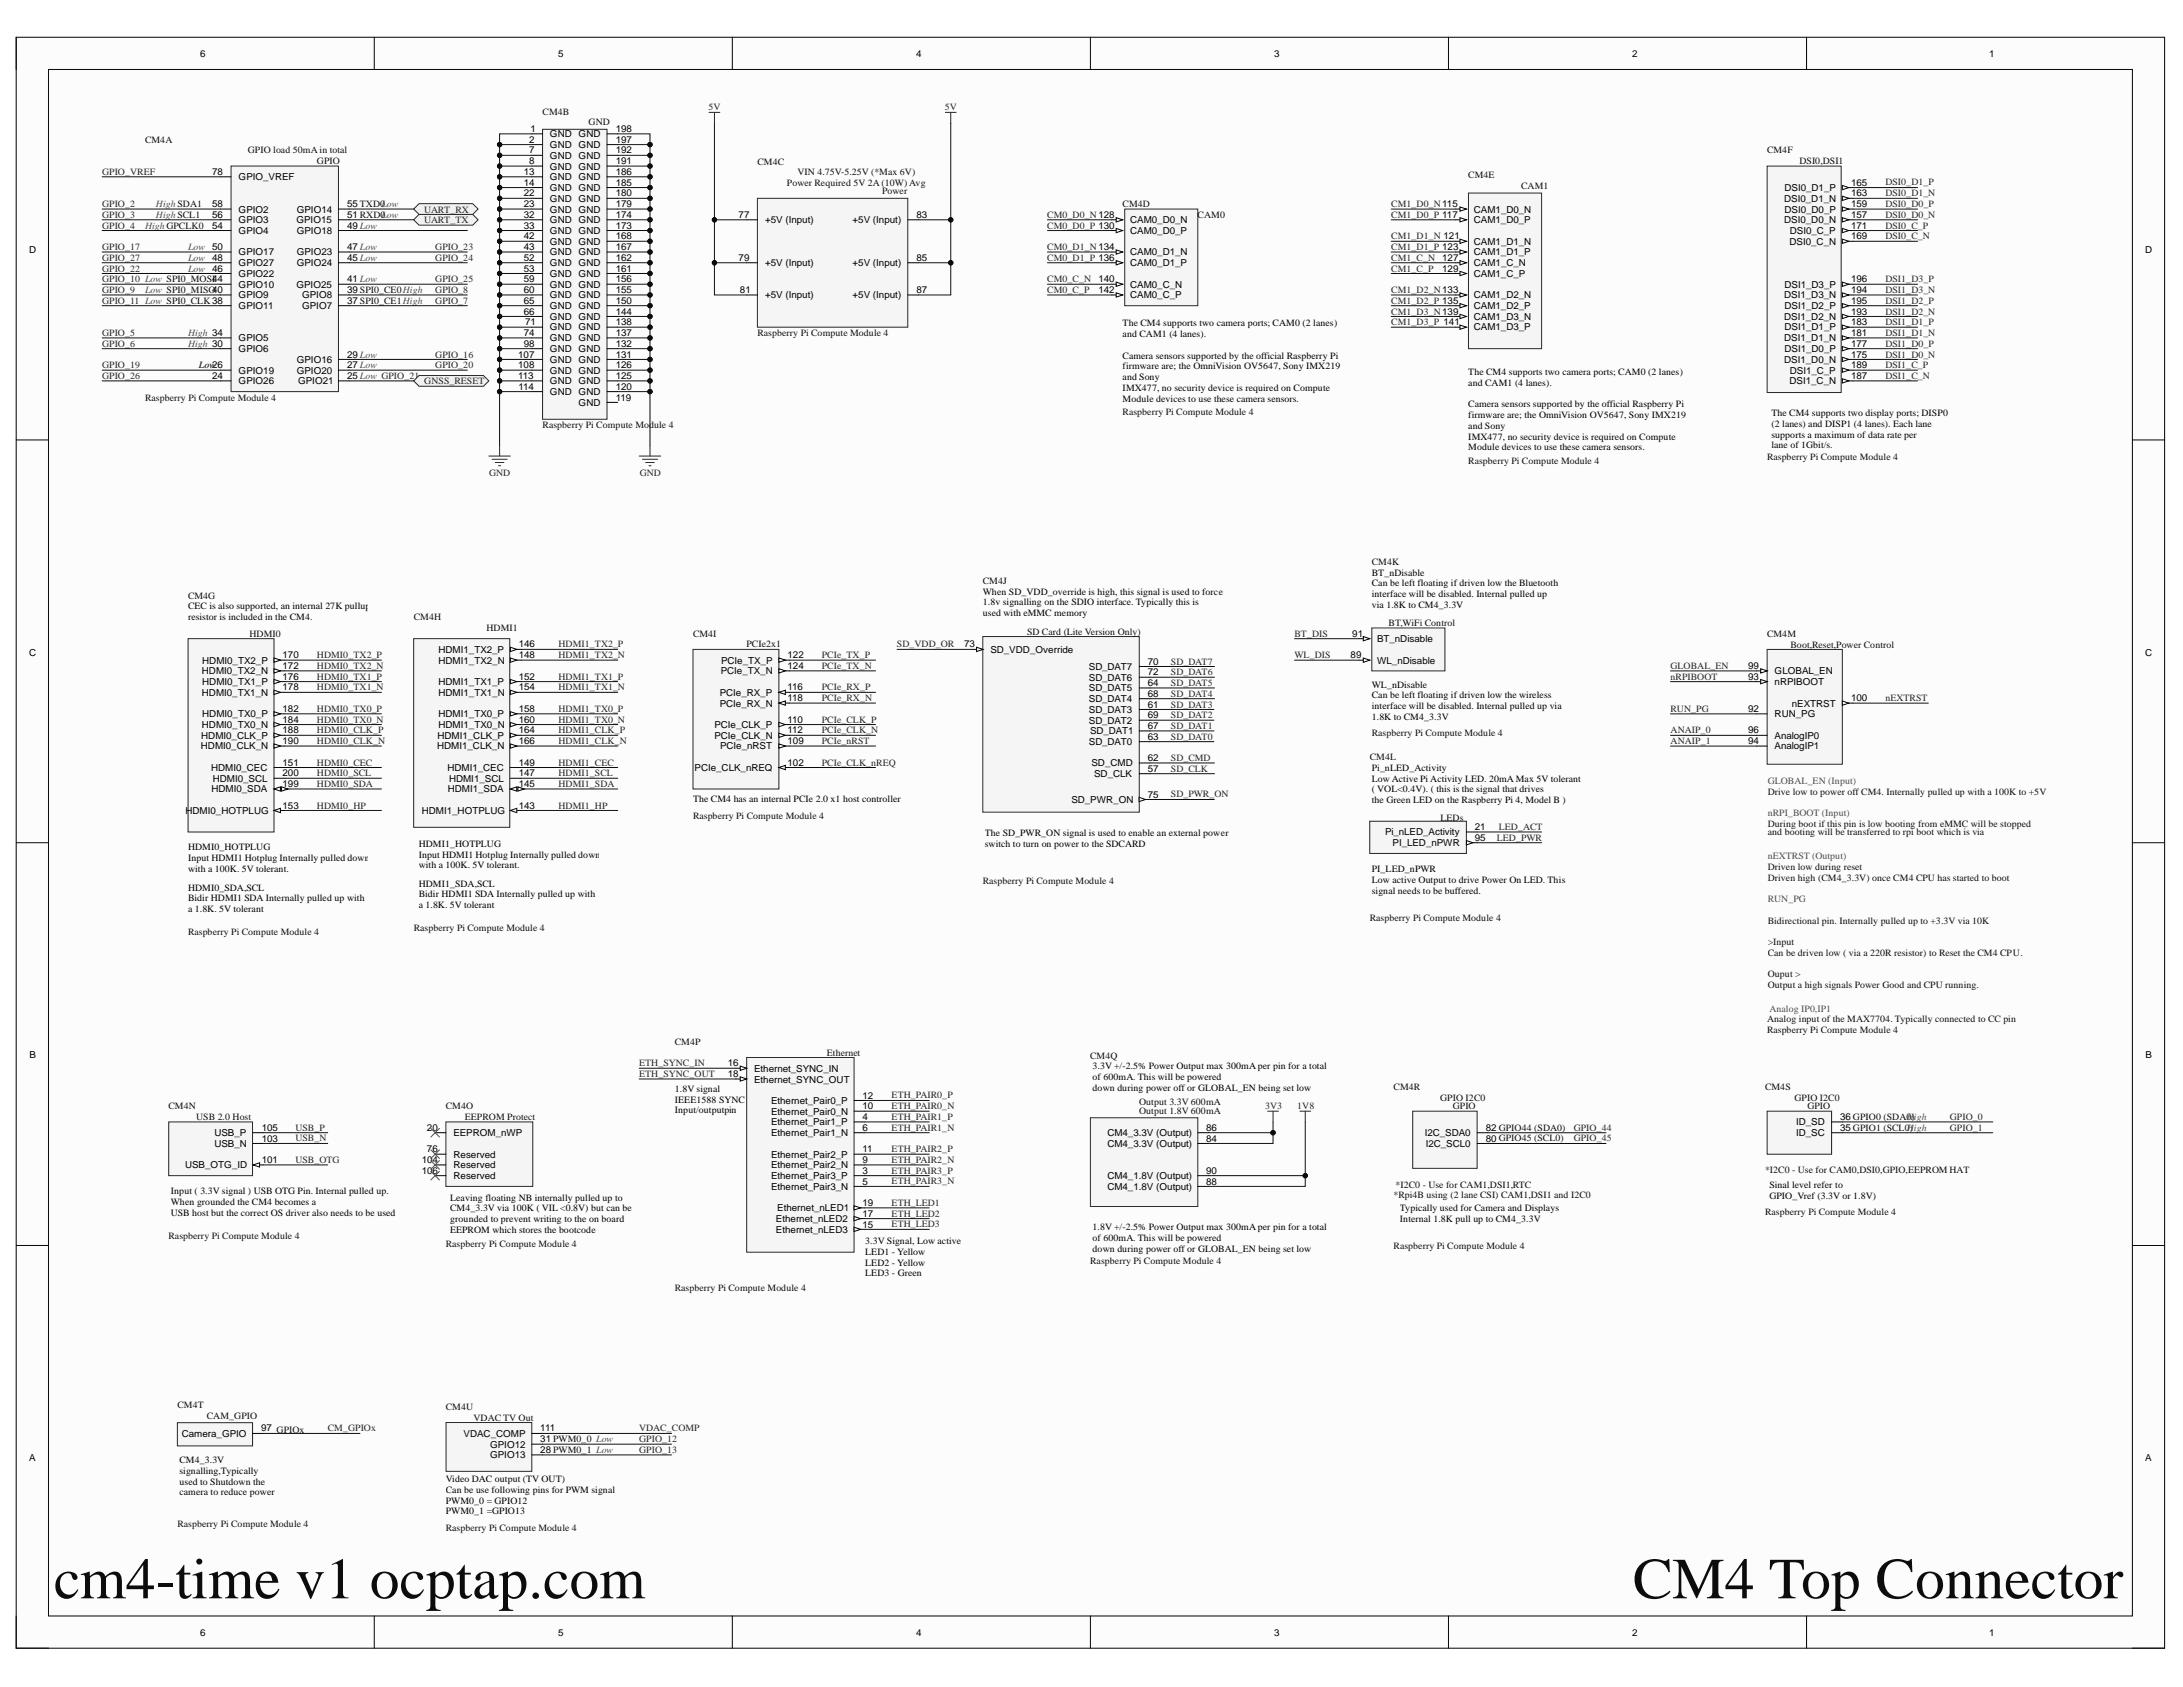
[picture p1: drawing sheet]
<svg xmlns="http://www.w3.org/2000/svg" width="279mm" height="216mm" viewBox="0 0 279 216" stroke-linecap="round" stroke-linejoin="round" font-family="sans-serif">
<defs><g id="words">
<g font-size="7.4" fill="#0e0e0e">
<text x="6.9" y="204.5">cm4-time v1 ocptap.com</text>
<text x="209" y="204.5">CM4 Top Connector</text>
</g>
<g font-size="1.2">
<text x="25.6" y="7.3">6</text>
<text x="71.4" y="7.3">5</text>
<text x="117.2" y="7.3">4</text>
<text x="163.1" y="7.3">3</text>
<text x="208.9" y="7.3">2</text>
<text x="254.6" y="7.3">1</text>
<text x="67.9" y="16.9">1</text>
<text x="70.4" y="17.6">GND</text>
<text x="74.1" y="17.6">GND</text>
<text x="78.8" y="16.9">198</text>
<text x="27.2" y="22.4">78</text>
<text x="30.5" y="23.1">GPIO_VREF</text>
<text x="67" y="22.4">13</text>
<text x="67" y="23.8">14</text>
<text x="67.7" y="18.3">2</text>
<text x="67.7" y="19.6">7</text>
<text x="67.7" y="21">8</text>
<text x="70.4" y="19">GND</text>
<text x="70.4" y="20.3">GND</text>
<text x="70.4" y="21.7">GND</text>
<text x="70.4" y="23.1">GND</text>
<text x="74.1" y="23.1">GND</text>
<text x="74.1" y="21.7">GND</text>
<text x="74.1" y="20.3">GND</text>
<text x="74.1" y="19">GND</text>
<text x="78.8" y="23.8">185</text>
<text x="78.8" y="22.4">186</text>
<text x="78.8" y="21">191</text>
<text x="78.8" y="19.6">192</text>
<text x="78.8" y="18.3">197</text>
<text x="236.9" y="23.8">165</text>
<text x="27.2" y="27.9">56</text>
<text x="27.2" y="29.3">54</text>
<text x="27.2" y="26.5">58</text>
<text x="30.5" y="28.6">GPIO3</text>
<text x="30.5" y="29.9">GPIO4</text>
<text x="30.5" y="27.2">GPIO2</text>
<text x="37.9" y="28.6">GPIO15</text>
<text x="38" y="27.2">GPIO14</text>
<text x="38" y="29.9">GPIO18</text>
<text x="44.4" y="26.5">55 TXD0Low</text>
<text x="44.4" y="27.9">51 RXD0Low</text>
<text x="44.4" y="29.3">49 Low</text>
<text x="67" y="25.1">22</text>
<text x="67" y="26.5">23</text>
<text x="67" y="27.9">32</text>
<text x="67" y="29.3">33</text>
<text x="70.4" y="24.5">GND</text>
<text x="70.4" y="25.8">GND</text>
<text x="70.4" y="27.2">GND</text>
<text x="70.4" y="28.6">GND</text>
<text x="70.4" y="29.9">GND</text>
<text x="74.1" y="29.9">GND</text>
<text x="74.1" y="28.6">GND</text>
<text x="74.1" y="27.2">GND</text>
<text x="74.1" y="25.8">GND</text>
<text x="74.1" y="24.5">GND</text>
<text x="78.8" y="29.3">173</text>
<text x="78.8" y="27.9">174</text>
<text x="78.8" y="26.5">179</text>
<text x="78.8" y="25.1">180</text>
<text x="94.5" y="27.9">77</text>
<text x="97.9" y="28.6">+5V (Input)</text>
<text x="109.1" y="28.6">+5V (Input)</text>
<text x="117.3" y="27.9">83</text>
<text x="144.7" y="28.6">CAM0_D0_N</text>
<text x="144.7" y="29.9">CAM0_D0_P</text>
<text x="188.6" y="27.2">CAM1_D0_N</text>
<text x="188.6" y="28.6">CAM1_D0_P</text>
<text x="228.4" y="28.6">DSI0_D0_N</text>
<text x="228.4" y="25.8">DSI0_D1_N</text>
<text x="228.4" y="27.2">DSI0_D0_P</text>
<text x="228.4" y="24.5">DSI0_D1_P</text>
<text x="229.1" y="29.9">DSI0_C_P</text>
<text x="236.9" y="29.3">171</text>
<text x="236.9" y="27.9">157</text>
<text x="236.9" y="26.5">159</text>
<text x="236.9" y="25.1">163</text>
<text x="3.7" y="32.4">D</text>
<text x="27.2" y="32">50</text>
<text x="27.2" y="33.4">48</text>
<text x="27.2" y="34.8">46</text>
<text x="30.5" y="32.7">GPIO17</text>
<text x="30.5" y="34.1">GPIO27</text>
<text x="30.5" y="35.4">GPIO22</text>
<text x="38" y="32.7">GPIO23</text>
<text x="38" y="34.1">GPIO24</text>
<text x="44.4" y="32">47 Low</text>
<text x="44.4" y="33.4">45 Low</text>
<text x="67" y="30.6">42</text>
<text x="67" y="32">43</text>
<text x="67" y="33.4">52</text>
<text x="67" y="34.8">53</text>
<text x="70.4" y="31.3">GND</text>
<text x="70.4" y="32.7">GND</text>
<text x="70.4" y="34.1">GND</text>
<text x="70.4" y="35.4">GND</text>
<text x="74.1" y="35.4">GND</text>
<text x="74.1" y="34.1">GND</text>
<text x="74.1" y="32.7">GND</text>
<text x="74.1" y="31.3">GND</text>
<text x="78.8" y="34.8">161</text>
<text x="78.8" y="33.4">162</text>
<text x="78.8" y="32">167</text>
<text x="78.8" y="30.6">168</text>
<text x="94.5" y="33.4">79</text>
<text x="97.9" y="34.1">+5V (Input)</text>
<text x="109.1" y="34.1">+5V (Input)</text>
<text x="117.3" y="33.4">85</text>
<text x="144.7" y="32.7">CAM0_D1_N</text>
<text x="144.7" y="34.1">CAM0_D1_P</text>
<text x="184.6" y="33.4">127</text>
<text x="184.6" y="34.8">129</text>
<text x="188.6" y="34.1">CAM1_C_N</text>
<text x="188.6" y="35.4">CAM1_C_P</text>
<text x="188.6" y="31.3">CAM1_D1_N</text>
<text x="188.6" y="32.7">CAM1_D1_P</text>
<text x="229" y="31.3">DSI0_C_N</text>
<text x="236.9" y="30.6">169</text>
<text x="274.6" y="32.4">D</text>
<text x="30.5" y="36.8">GPIO10</text>
<text x="30.5" y="38.2">GPIO9</text>
<text x="30.5" y="39.5">GPIO11</text>
<text x="37.9" y="36.8">GPIO25</text>
<text x="38.7" y="38.2">GPIO8</text>
<text x="38.7" y="39.5">GPIO7</text>
<text x="44.4" y="36.1">41 Low</text>
<text x="44.4" y="37.5">39 SPI0_CE0High</text>
<text x="44.4" y="38.9">37 SPI0_CE1High</text>
<text x="67" y="36.1">59</text>
<text x="67" y="37.5">60</text>
<text x="67" y="38.9">65</text>
<text x="67" y="40.3">66</text>
<text x="67.2" y="41.6">71</text>
<text x="70.4" y="36.8">GND</text>
<text x="70.4" y="38.2">GND</text>
<text x="70.4" y="39.5">GND</text>
<text x="70.4" y="40.9">GND</text>
<text x="74.1" y="40.9">GND</text>
<text x="74.1" y="39.5">GND</text>
<text x="74.1" y="38.2">GND</text>
<text x="74.1" y="36.8">GND</text>
<text x="78.8" y="41.6">138</text>
<text x="78.8" y="40.3">144</text>
<text x="78.8" y="38.9">150</text>
<text x="78.8" y="37.5">155</text>
<text x="78.8" y="36.1">156</text>
<text x="94.7" y="37.5">81</text>
<text x="97.9" y="38.2">+5V (Input)</text>
<text x="109.1" y="38.2">+5V (Input)</text>
<text x="117.3" y="37.5">87</text>
<text x="140.6" y="36.1">140</text>
<text x="140.6" y="37.5">142</text>
<text x="143.7" y="41.7">The CM4 supports two camera ports; CAM0 (2 lanes)</text>
<text x="144.7" y="36.8">CAM0_C_N</text>
<text x="144.7" y="38.2">CAM0_C_P</text>
<text x="188.6" y="38.2">CAM1_D2_N</text>
<text x="188.6" y="39.5">CAM1_D2_P</text>
<text x="188.6" y="40.9">CAM1_D3_N</text>
<text x="228.4" y="40.9">DSI1_D2_N</text>
<text x="228.4" y="38.2">DSI1_D3_N</text>
<text x="228.4" y="39.5">DSI1_D2_P</text>
<text x="228.4" y="36.8">DSI1_D3_P</text>
<text x="236.9" y="41.6">183</text>
<text x="236.9" y="40.3">193</text>
<text x="236.9" y="38.9">195</text>
<text x="236.9" y="37.5">194</text>
<text x="236.9" y="36.1">196</text>
<text x="30.5" y="43.7">GPIO5</text>
<text x="30.5" y="45">GPIO6</text>
<text x="30.5" y="47.8">GPIO19</text>
<text x="38" y="46.4">GPIO16</text>
<text x="38" y="47.8">GPIO20</text>
<text x="44.4" y="45.8">29 Low</text>
<text x="44.4" y="47.1">27 Low</text>
<text x="66.3" y="45.8">107</text>
<text x="66.3" y="47.1">108</text>
<text x="67" y="43">74</text>
<text x="67" y="44.4">98</text>
<text x="70.4" y="42.3">GND</text>
<text x="70.4" y="43.7">GND</text>
<text x="70.4" y="45">GND</text>
<text x="70.4" y="46.4">GND</text>
<text x="70.4" y="47.8">GND</text>
<text x="74.1" y="47.8">GND</text>
<text x="74.1" y="46.4">GND</text>
<text x="74.1" y="45">GND</text>
<text x="74.1" y="43.7">GND</text>
<text x="74.1" y="42.3">GND</text>
<text x="78.8" y="47.1">126</text>
<text x="78.8" y="45.8">131</text>
<text x="78.8" y="44.4">132</text>
<text x="78.8" y="43">137</text>
<text x="143.7" y="43.1">and CAM1 (4 lanes).</text>
<text x="143.7" y="45.9">Camera sensors supported by the official Raspberry Pi</text>
<text x="143.7" y="47.2">firmware are; the OmniVision OV5647, Sony IMX219</text>
<text x="188.6" y="42.3">CAM1_D3_P</text>
<text x="228.4" y="46.4">DSI1_D0_N</text>
<text x="228.4" y="43.7">DSI1_D1_N</text>
<text x="228.4" y="45">DSI1_D0_P</text>
<text x="228.4" y="42.3">DSI1_D1_P</text>
<text x="229.1" y="47.8">DSI1_C_P</text>
<text x="236.9" y="47.1">189</text>
<text x="236.9" y="45.8">175</text>
<text x="236.9" y="44.4">177</text>
<text x="236.9" y="43">181</text>
<text x="27.2" y="48.5">24</text>
<text x="30.5" y="49.2">GbPyIO26</text>
<text x="39.1" y="49.2">PIO21</text>
<text x="44.4" y="48.5">25 Low GPIO_21</text>
<text x="66.3" y="48.5">113</text>
<text x="66.4" y="49.9">114</text>
<text x="70.4" y="49.2">GND</text>
<text x="70.4" y="50.6">GND</text>
<text x="74.1" y="51.9">GND</text>
<text x="74.1" y="50.6">GND</text>
<text x="74.1" y="49.2">GND</text>
<text x="78.8" y="51.3">119</text>
<text x="78.8" y="49.9">120</text>
<text x="78.8" y="48.5">125</text>
<text x="143.7" y="48.6">and Sony</text>
<text x="143.7" y="50">IMX477, no security device is required on Compute</text>
<text x="143.7" y="51.4">Module devices to use these camera sensors.</text>
<text x="187.9" y="48">The CM4 supports two camera ports; CAM0 (2 lanes)</text>
<text x="187.9" y="49.4">and CAM1 (4 lanes).</text>
<text x="187.9" y="52.1">Camera sensors supported by the official Raspberry Pi</text>
<text x="187.9" y="53.5">firmware are; the OmniVision OV5647, Sony IMX219</text>
<text x="226.7" y="53.2">The CM4 supports two display ports; DISP0</text>
<text x="229" y="49.2">DSI1_C_N</text>
<text x="236.9" y="48.5">187</text>
<text x="187.9" y="54.9">and Sony</text>
<text x="187.9" y="56.3">IMX477, no security device is required on Compute</text>
<text x="187.9" y="57.6">Module devices to use these camera sensors.</text>
<text x="226.7" y="54.6">(2 lanes) and DISP1 (4 lanes). Each lane</text>
<text x="226.7" y="56">supports a maximum of data rate per</text>
<text x="226.7" y="57.4">lane of 1Gbit/s.</text>
<text x="24.1" y="78">CEC is also supported, an internal 27K pullup</text>
<text x="125.8" y="76.1">When SD_VDD_override is high, this signal is used to force</text>
<text x="125.8" y="77.5">1.8v signalling on the SDIO interface. Typically this is</text>
<text x="175.6" y="73.7">BT_nDisable</text>
<text x="175.6" y="75">Can be left floating if driven low the Bluetooth</text>
<text x="175.6" y="76.4">interface will be disabled. Internal pulled up</text>
<text x="175.6" y="77.8">via 1.8K to CM4_3.3V</text>
<text x="3.7" y="83.9">C</text>
<text x="24.1" y="79.4">resistor is included in the CM4.</text>
<text x="56.1" y="83.6">HDMI1_TX2_P</text>
<text x="66.4" y="82.8">146</text>
<text x="123.4" y="82.8">73</text>
<text x="125.8" y="78.9">used with eMMC memory</text>
<text x="126.8" y="83.6">SD_VDD_Override</text>
<text x="173.1" y="81.5">91</text>
<text x="176.3" y="82.2">BT_nDisable</text>
<text x="274.6" y="83.9">C</text>
<text x="25.8" y="89.1">HDMI0_TX1_N</text>
<text x="25.8" y="86.3">HDMI0_TX2_N</text>
<text x="25.9" y="87.7">HDMI0_TX1_P</text>
<text x="25.9" y="84.9">HDMI0_TX2_P</text>
<text x="36.2" y="88.3">178</text>
<text x="36.2" y="87">176</text>
<text x="36.2" y="85.6">172</text>
<text x="36.2" y="84.2">170</text>
<text x="56.1" y="89.1">HDMI1_TX1_N</text>
<text x="56.1" y="87.7">HDMI1_TX1_P</text>
<text x="56.1" y="84.9">HDMI1_TX2_N</text>
<text x="66.4" y="88.3">154</text>
<text x="66.4" y="87">152</text>
<text x="66.4" y="84.2">148</text>
<text x="92.1" y="89.1">PCIe_RX_P</text>
<text x="92.3" y="86.3">PCIe_TX_N</text>
<text x="92.3" y="84.9">PCIe_TX_P</text>
<text x="100.8" y="89.7">118</text>
<text x="100.8" y="88.3">116</text>
<text x="100.8" y="85.6">124</text>
<text x="100.8" y="84.2">122</text>
<text x="139.4" y="89.9">SD_DAT4</text>
<text x="139.4" y="88.5">SD_DAT5</text>
<text x="139.4" y="87.1">SD_DAT6</text>
<text x="139.4" y="85.7">SD_DAT7</text>
<text x="146.9" y="89.2">68</text>
<text x="146.9" y="87.8">64</text>
<text x="146.9" y="86.4">72</text>
<text x="146.9" y="85">70</text>
<text x="172.9" y="84.2">89</text>
<text x="175.6" y="88">WL_nDisable</text>
<text x="175.6" y="89.4">Can be left floating if driven low the wireless</text>
<text x="176.3" y="84.9">WL_nDisable</text>
<text x="223.8" y="87">93</text>
<text x="223.8" y="85.6">99</text>
<text x="227.1" y="87.7">nRPIBOOT</text>
<text x="227.1" y="86.3">GLOBAL_EN</text>
<text x="236.9" y="89.7">100</text>
<text x="25.7" y="95.9">HDMI0_CLK_N</text>
<text x="25.8" y="94.6">HDMI0_CLK_P</text>
<text x="25.8" y="93.2">HDMI0_TX0_N</text>
<text x="25.9" y="91.8">HDMI0_TX0_P</text>
<text x="36.2" y="95.2">190</text>
<text x="36.2" y="93.8">188</text>
<text x="36.2" y="92.5">184</text>
<text x="36.2" y="91.1">182</text>
<text x="56" y="95.9">HDMI1_CLK_N</text>
<text x="56" y="94.6">HDMI1_CLK_P</text>
<text x="56.1" y="93.2">HDMI1_TX0_N</text>
<text x="56.1" y="91.8">HDMI1_TX0_P</text>
<text x="66.4" y="95.2">166</text>
<text x="66.4" y="93.8">164</text>
<text x="66.4" y="92.5">160</text>
<text x="66.4" y="91.1">158</text>
<text x="91.4" y="94.6">PCIe_CLK_N</text>
<text x="91.4" y="93.2">PCIe_CLK_P</text>
<text x="92.1" y="90.4">PCIe_RX_N</text>
<text x="92.2" y="95.9">PCIe_nRST</text>
<text x="100.8" y="93.8">112</text>
<text x="100.8" y="92.5">110</text>
<text x="100.8" y="95.2">109</text>
<text x="139.4" y="95.4">SD_DAT0</text>
<text x="139.4" y="92.6">SD_DAT2</text>
<text x="139.4" y="91.2">SD_DAT3</text>
<text x="139.5" y="94">SD_DAT1</text>
<text x="146.9" y="94.7">63</text>
<text x="146.9" y="93.3">67</text>
<text x="146.9" y="91.9">69</text>
<text x="146.9" y="90.5">61</text>
<text x="175.6" y="90.8">interface will be disabled. Internal pulled up via</text>
<text x="175.6" y="92.1">1.8K to CM4_3.3V</text>
<text x="223.8" y="91.1">92</text>
<text x="223.8" y="93.8">96</text>
<text x="223.8" y="95.2">94</text>
<text x="227.1" y="91.8">RUN_PG</text>
<text x="227.1" y="94.6">AnalogIP0</text>
<text x="227.1" y="95.9">AnalogIP1</text>
<text x="229.3" y="90.4">nEXTRST</text>
<text x="27" y="98.7">HDMI0_CEC</text>
<text x="27.1" y="101.4">HDMI0_SDA</text>
<text x="27.2" y="100.1">HDMI0_SCL</text>
<text x="36.2" y="98">151</text>
<text x="36.2" y="99.3">200</text>
<text x="36.2" y="100.7">199</text>
<text x="57.3" y="98.7">HDMI1_CEC</text>
<text x="57.3" y="101.4">HDMI1_SDA</text>
<text x="57.5" y="100.1">HDMI1_SCL</text>
<text x="66.4" y="98">149</text>
<text x="66.4" y="99.3">147</text>
<text x="66.4" y="100.7">145</text>
<text x="88.9" y="98.7">PCIe_CLK_nREQ</text>
<text x="100.8" y="98">102</text>
<text x="139.7" y="98.1">SD_CMD</text>
<text x="140" y="99.5">SD_CLK</text>
<text x="146.9" y="98.8">57</text>
<text x="146.9" y="97.4">62</text>
<text x="175.6" y="98.7">Pi_nLED_Activity</text>
<text x="175.6" y="100.1">Low Active Pi Activity LED. 20mA Max 5V tolerant</text>
<text x="175.6" y="101.4">( VOL&lt;0.4V). ( this is the signal that drives</text>
<text x="23.7" y="104.2">HDMI0_HOTPLUG</text>
<text x="36.2" y="103.5">153</text>
<text x="54" y="104.2">HDMI1_HOTPLUG</text>
<text x="66.4" y="103.5">143</text>
<text x="88.7" y="102.7">The CM4 has an internal PCIe 2.0 x1 host controller</text>
<text x="126" y="107">The SD_PWR_ON signal is used to enable an external power</text>
<text x="137.1" y="102.8">SD_PWR_ON</text>
<text x="146.9" y="102.1">75</text>
<text x="175.6" y="102.8">the Green LED on the Raspberry Pi 4, Model B )</text>
<text x="177.3" y="106.9">Pi_nLED_Activity</text>
<text x="188.8" y="107.6">95</text>
<text x="188.8" y="106.2">21</text>
<text x="24.1" y="108.8">HDMI0_HOTPLUG</text>
<text x="24.1" y="110.2">Input HDMI1 Hotplug Internally pulled down</text>
<text x="24.1" y="111.6">with a 100K. 5V tolerant.</text>
<text x="24.1" y="114">HDMI0_SDA,SCL</text>
<text x="53.6" y="108.3">HDMI1_HOTPLUG</text>
<text x="53.6" y="109.7">Input HDMI1 Hotplug Internally pulled down</text>
<text x="53.6" y="111.1">with a 100K. 5V tolerant.</text>
<text x="53.6" y="113.5">HDMI1_SDA,SCL</text>
<text x="126" y="108.3">switch to turn on power to the SDCARD</text>
<text x="175.6" y="111.6">PI_LED_nPWR</text>
<text x="175.6" y="113">Low active Output to drive Power On LED. This</text>
<text x="178.2" y="108.3">PI_LED_nPWR</text>
<text x="24.1" y="115.4">Bidir HDMI1 SDA Internally pulled up with</text>
<text x="24.1" y="116.7">a 1.8K. 5V tolerant</text>
<text x="53.6" y="114.9">Bidir HDMI1 SDA Internally pulled up with</text>
<text x="53.6" y="116.3">a 1.8K. 5V tolerant</text>
<text x="175.6" y="114.4">signal needs to be buffered.</text>
<text x="3.8" y="135.5">B</text>
<text x="93.1" y="136.5">16</text>
<text x="93.1" y="137.9">18</text>
<text x="96.5" y="137.1">Ethernet_SYNC_IN</text>
<text x="139.8" y="136.8">3.3V +/-2.5% Power Output max 300mA per pin for a total</text>
<text x="274.6" y="135.5">B</text>
<text x="86.4" y="139.7">1.8V signal</text>
<text x="86.4" y="141.1">IEEE1588 SYNC</text>
<text x="86.4" y="142.5">Input/outputpin</text>
<text x="96.5" y="138.5">Ethernet_SYNC_OUT</text>
<text x="98.7" y="142.6">Ethernet_Pair0_N</text>
<text x="98.7" y="141.3">Ethernet_Pair0_P</text>
<text x="110.4" y="142">10</text>
<text x="110.4" y="140.6">12</text>
<text x="110.4" y="143.4">4</text>
<text x="139.8" y="138.2">of 600mA. This will be powered</text>
<text x="139.8" y="139.6">down during power off or GLOBAL_EN being set low</text>
<text x="235.5" y="143.4">36 GPIO0 (SDA0)</text>
<text x="23.7" y="149.5">USB_OTG_ID</text>
<text x="27.5" y="146.8">USB_N</text>
<text x="27.5" y="145.4">USB_P</text>
<text x="33.5" y="146.1">103</text>
<text x="33.5" y="148.9">101</text>
<text x="33.5" y="144.7">105</text>
<text x="54" y="148.9">104</text>
<text x="54.6" y="144.7">20</text>
<text x="54.6" y="147.5">76</text>
<text x="58" y="145.4">EEPROM_nWP</text>
<text x="58" y="148.1">Reserved</text>
<text x="58" y="149.5">Reserved</text>
<text x="98.7" y="145.4">Ethernet_Pair1_N</text>
<text x="98.7" y="144">Ethernet_Pair1_P</text>
<text x="98.7" y="149.5">Ethernet_Pair2_N</text>
<text x="98.7" y="148.1">Ethernet_Pair2_P</text>
<text x="110.4" y="144.7">6</text>
<text x="110.4" y="148.9">9</text>
<text x="110.4" y="147.5">11</text>
<text x="141.7" y="146.8">CM4_3.3V (Output)</text>
<text x="141.7" y="145.4">CM4_3.3V (Output)</text>
<text x="154.4" y="146.1">84</text>
<text x="154.4" y="144.7">86</text>
<text x="182.3" y="145.4">I2C_SDA0</text>
<text x="182.5" y="146.8">I2C_SCL0</text>
<text x="190.2" y="146.1">80 GPIO45 (SCL0)</text>
<text x="190.2" y="144.7">82 GPIO44 (SDA0)</text>
<text x="229.9" y="144">ID_SD</text>
<text x="229.9" y="145.4">ID_SC</text>
<text x="235.5" y="144.7">35 GPIO1 (SCL0High</text>
<text x="21.9" y="152.8">Input ( 3.3V signal ) USB OTG Pin. Internal pulled up.</text>
<text x="21.9" y="154.2">When grounded the CM4 becomes a</text>
<text x="21.9" y="155.6">USB host but the correct OS driver also needs to be used</text>
<text x="54" y="150.2">106</text>
<text x="57.6" y="153.7">Leaving floating NB internally pulled up to</text>
<text x="57.6" y="155">CM4_3.3V via 100K ( VIL &lt;0.8V) but can be</text>
<text x="58" y="150.9">Reserved</text>
<text x="98.7" y="152.3">Ethernet_Pair3_N</text>
<text x="98.7" y="150.9">Ethernet_Pair3_P</text>
<text x="99.5" y="155">Ethernet_nLED1</text>
<text x="110.4" y="154.4">19</text>
<text x="110.4" y="155.7">17</text>
<text x="110.4" y="151.6">5</text>
<text x="110.4" y="150.2">3</text>
<text x="141.7" y="152.3">CM4_1.8V (Output)</text>
<text x="141.7" y="150.9">CM4_1.8V (Output)</text>
<text x="154.4" y="151.6">88</text>
<text x="154.4" y="150.2">90</text>
<text x="179.2" y="155">Typically used for Camera and Displays</text>
<text x="226.5" y="152">Sinal level refer to</text>
<text x="226.5" y="153.4">GPIO_Vref (3.3V or 1.8V)</text>
<text x="57.6" y="156.4">grounded to prevent writing to the on board</text>
<text x="57.6" y="157.8">EEPROM which stores the bootcode</text>
<text x="99.3" y="156.4">Ethernet_nLED2</text>
<text x="99.3" y="157.8">Ethernet_nLED3</text>
<text x="110.4" y="157.1">15</text>
<text x="110.7" y="159.2">3.3V Signal, Low active</text>
<text x="110.7" y="160.6">LED1 - Yellow</text>
<text x="110.7" y="162">LED2 - Yellow</text>
<text x="139.8" y="157.4">1.8V +/-2.5% Power Output max 300mA per pin for a total</text>
<text x="139.8" y="158.8">of 600mA. This will be powered</text>
<text x="139.8" y="160.2">down during power off or GLOBAL_EN being set low</text>
<text x="179.2" y="156.3">Internal 1.8K pull up to CM4_3.3V</text>
<text x="110.7" y="163.3">LED3 - Green</text>
<text x="23.3" y="183.9">Camera_GPIO</text>
<text x="33.4" y="183.2">97 GPIOx</text>
<text x="59.3" y="183.9">VDAC_COMP</text>
<text x="62.7" y="185.3">GPIO12</text>
<text x="69.2" y="183.2">111</text>
<text x="69.2" y="184.6">31 PWM0_0 Low</text>
<text x="69.2" y="185.9">28 PWM0_1 Low</text>
<text x="3.7" y="187">A</text>
<text x="23" y="187.3">CM4_3.3V</text>
<text x="23" y="188.6">signalling,Typically</text>
<text x="23" y="190">used to Shutdown the</text>
<text x="23" y="191.4">camera to reduce power</text>
<text x="57.1" y="189.7">Video DAC output (TV OUT)</text>
<text x="57.1" y="191.1">Can be use following pins for PWM signal</text>
<text x="62.7" y="186.6">GPIO13</text>
<text x="274.6" y="187">A</text>
<text x="57.1" y="192.5">PWM0_0 = GPIO12</text>
<text x="57.1" y="193.8">PWM0_1 =GPIO13</text>
<text x="25.6" y="209.3">6</text>
<text x="71.4" y="209.3">5</text>
<text x="117.2" y="209.3">4</text>
<text x="163.1" y="209.3">3</text>
<text x="208.9" y="209.3">2</text>
<text x="254.6" y="209.3">1</text>
</g>
<g font-size="1.2" fill="#0e0e0e">
<text x="69.5" y="14.7">CM4B</text>
<text x="75.3" y="16">GND</text>
<text x="18.6" y="18.3">CM4A</text>
<text x="31.7" y="19.6">GPIO load 50mA in total</text>
<text x="40.6" y="21">GPIO</text>
<text x="96.9" y="21.1">CM4C</text>
<text x="100.7" y="23.8">Power Required 5V 2A (10W) Avg</text>
<text x="102.1" y="22.4">VIN 4.75V-5.25V (*Max 6V)</text>
<text x="187.9" y="22.8">CM4E</text>
<text x="226.2" y="19.6">CM4F</text>
<text x="230.3" y="21">DSI0,DSI1</text>
<text x="112.9" y="24.9">Power</text>
<text x="143.7" y="26.5">CM4D</text>
<text x="153.3" y="27.9">CAM0</text>
<text x="194.7" y="24.2">CAM1</text>
<text x="96.9" y="43">Raspberry Pi Compute Module 4</text>
<text x="18.6" y="51.3">Raspberry Pi Compute Module 4</text>
<text x="32.7" y="49.4">AmornthepGPhunsin</text>
<text x="143.7" y="53.1">Raspberry Pi Compute Module 4</text>
<text x="69.5" y="54.8">Raspberry Pi Compute Module 4</text>
<text x="187.9" y="59.4">Raspberry Pi Compute Module 4</text>
<text x="226.2" y="58.9">Raspberry Pi Compute Module 4</text>
<text x="24.1" y="76.6">CM4G</text>
<text x="125.8" y="74.7">CM4J</text>
<text x="175.6" y="72.3">CM4K</text>
<text x="31.9" y="81.5">HDMI0</text>
<text x="53" y="79.4">CM4H</text>
<text x="62.3" y="80.7">HDMI1</text>
<text x="88.7" y="81.5">CM4I</text>
<text x="95.5" y="82.8">PCIe2x1</text>
<text x="131.5" y="81.2">SD Card (Lite Version Only)</text>
<text x="177.7" y="80.1">BT,WiFi Control</text>
<text x="226.2" y="81.6">CM4M</text>
<text x="229.2" y="82.9">Boot,Reset,Power Control</text>
<text x="175.6" y="94.2">Raspberry Pi Compute Module 4</text>
<text x="175.3" y="97.3">CM4L</text>
<text x="226.2" y="101.7">Drive low to power off CM4. Internally pulled up with a 100K to +5V</text>
<text x="88.7" y="104.8">Raspberry Pi Compute Module 4</text>
<text x="126.8" y="103.1">by Amornthep Phunsin</text>
<text x="184.4" y="105">LEDs</text>
<text x="226.2" y="105.8">During boot if this pin is low booting from eMMC will be stopped</text>
<text x="226.2" y="106.9">and booting will be transferred to rpi boot which is via</text>
<text x="125.8" y="113.2">Raspberry Pi Compute Module 4</text>
<text x="226.2" y="111.3">Driven low during reset</text>
<text x="226.2" y="112.7">Driven high (CM4_3.3V) once CM4 CPU has started to boot</text>
<text x="24.1" y="119.6">Raspberry Pi Compute Module 4</text>
<text x="53" y="119.2">Raspberry Pi Compute Module 4</text>
<text x="175.3" y="117.9">Raspberry Pi Compute Module 4</text>
<text x="226.2" y="118.2">Bidirectional pin. Internally pulled up to +3.3V via 10K</text>
<text x="226.2" y="120.9">&gt;Input</text>
<text x="226.2" y="122.3">Can be driven low ( via a 220R resistor) to Reset the CM4 CPU.</text>
<text x="226.2" y="125.1">Ouput &gt;</text>
<text x="226.2" y="130.8">Analog input of the MAX7704. Typically connected to CC pin</text>
<text x="226.2" y="126.4">Output a high signals Power Good and CPU running.</text>
<text x="86.4" y="133.7">CM4P</text>
<text x="105.8" y="135.1">Ethernet</text>
<text x="139.5" y="135.5">CM4Q</text>
<text x="226.2" y="132.2">Raspberry Pi Compute Module 4</text>
<text x="21.6" y="142">CM4N</text>
<text x="25.1" y="143.4">USB 2.0 Host</text>
<text x="57.1" y="142">CM4O</text>
<text x="59.5" y="143.4">EEPROM Protect</text>
<text x="145.8" y="141.5">Output 3.3V 600mA</text>
<text x="145.8" y="142.5">Output 1.8V 600mA</text>
<text x="178.4" y="139.5">CM4R</text>
<text x="184.3" y="140.9">GPIO I2C0</text>
<text x="185.9" y="142">GPIO</text>
<text x="225.9" y="139.5">CM4S</text>
<text x="229.7" y="140.9">GPIO I2C0</text>
<text x="231.3" y="142">GPIO</text>
<text x="244.4" y="144.7">)</text>
<text x="178.4" y="153.3">*Rpi4B using (2 lane CSI) CAM1,DSI1 and I2C0</text>
<text x="178.6" y="152">*I2C0 - Use for CAM1,DSI1,RTC</text>
<text x="225.9" y="150.1">*I2C0 - Use for CAM0,DSI0,GPIO,EEPROM HAT</text>
<text x="225.9" y="155.5">Raspberry Pi Compute Module 4</text>
<text x="21.6" y="158.5">Raspberry Pi Compute Module 4</text>
<text x="57.1" y="159.6">Raspberry Pi Compute Module 4</text>
<text x="97.5" y="159.7">by Amornthep Phunsin</text>
<text x="139.5" y="161.8">Raspberry Pi Compute Module 4</text>
<text x="178.4" y="159.9">Raspberry Pi Compute Module 4</text>
<text x="86.4" y="165.2">Raspberry Pi Compute Module 4</text>
<text x="22.7" y="180.2">CM4T</text>
<text x="26.5" y="181.5">CAM_GPIO</text>
<text x="57.1" y="180.4">CM4U</text>
<text x="60.6" y="181.8">VDAC TV Out</text>
<text x="22.7" y="195.4">Raspberry Pi Compute Module 4</text>
<text x="57.1" y="195.9">Raspberry Pi Compute Module 4</text>
</g>
<g font-size="1.2" fill="#262626">
<text x="90.7" y="14.1">5V</text>
<text x="120.9" y="14.1">5V</text>
<text x="13.1" y="22.4">GPIO_VREF</text>
<text x="241.3" y="23.7">DSI0_D1_P</text>
<text x="13.1" y="26.5">GPIO_2</text>
<text x="13.1" y="27.9">GPIO_3</text>
<text x="13.1" y="29.3">GPIO_4</text>
<text x="54.3" y="28.6">UART_TX</text>
<text x="54.3" y="27.2">UART_RX</text>
<text x="134" y="27.9">CM0_D0_N128</text>
<text x="134" y="29.3">CM0_D0_P 130</text>
<text x="178.1" y="26.5">CM1_D0_N115</text>
<text x="178.1" y="27.9">CM1_D0_P 117</text>
<text x="241.3" y="25.1">DSI0_D1_N</text>
<text x="241.3" y="26.5">DSI0_D0_P</text>
<text x="241.3" y="27.9">DSI0_D0_N</text>
<text x="241.3" y="29.3">DSI0_C_P</text>
<text x="13.1" y="32">GPIO_17</text>
<text x="13.1" y="34.8">GPIO_22</text>
<text x="13.1" y="33.4">GPIO_27</text>
<text x="55.7" y="32">GPIO_23</text>
<text x="55.7" y="33.4">GPIO_24</text>
<text x="134" y="32">CM0_D1_N134</text>
<text x="134" y="33.4">CM0_D1_P 136</text>
<text x="178.1" y="30.6">CM1_D1_N 121</text>
<text x="178.1" y="32">CM1_D1_P 123</text>
<text x="178.1" y="33.4">CM1_C_N</text>
<text x="178.1" y="34.8">CM1_C_P</text>
<text x="241.3" y="30.6">DSI0_C_N</text>
<text x="13.1" y="37.5">GPIO_9</text>
<text x="13.1" y="36.1">GPIO_10 Low SPI0_MOSI44</text>
<text x="13.1" y="38.9">GPIO_11 Low SPI0_CLK 38</text>
<text x="55.7" y="38.9">GPIO_7</text>
<text x="55.7" y="37.5">GPIO_8</text>
<text x="55.7" y="36.1">GPIO_25</text>
<text x="134" y="36.1">CM0_C_N</text>
<text x="134" y="37.5">CM0_C_P</text>
<text x="178.1" y="37.5">CM1_D2_N133</text>
<text x="178.1" y="38.9">CM1_D2_P 135</text>
<text x="178.1" y="40.3">CM1_D3_N139</text>
<text x="178.1" y="41.6">CM1_D3_P 141</text>
<text x="241.3" y="36.1">DSI1_D3_P</text>
<text x="241.3" y="37.5">DSI1_D3_N</text>
<text x="241.3" y="38.9">DSI1_D2_P</text>
<text x="241.3" y="40.3">DSI1_D2_N</text>
<text x="241.3" y="41.6">DSI1_D1_P</text>
<text x="13.1" y="43">GPIO_5</text>
<text x="13.1" y="44.4">GPIO_6</text>
<text x="13.1" y="47.1">GPIO_19</text>
<text x="55.7" y="45.8">GPIO_16</text>
<text x="55.7" y="47.1">GPIO_20</text>
<text x="241.3" y="43">DSI1_D1_N</text>
<text x="241.3" y="44.4">DSI1_D0_P</text>
<text x="241.3" y="45.8">DSI1_D0_N</text>
<text x="241.3" y="47.1">DSI1_C_P</text>
<text x="13.1" y="48.5">GPIO_26</text>
<text x="54.3" y="49.2">GNSS_RESET</text>
<text x="241.3" y="48.5">DSI1_C_N</text>
<text x="62.6" y="60.9">GND</text>
<text x="81.9" y="60.9">GND</text>
<text x="71.5" y="82.8">HDMI1_TX2_P</text>
<text x="114.8" y="82.8">SD_VDD_OR</text>
<text x="165.7" y="81.5">BT_DIS</text>
<text x="40.6" y="84.2">HDMI0_TX2_P</text>
<text x="40.6" y="85.6">HDMI0_TX2_N</text>
<text x="40.6" y="87">HDMI0_TX1_P</text>
<text x="40.6" y="88.3">HDMI0_TX1_N</text>
<text x="71.5" y="84.2">HDMI1_TX2_N</text>
<text x="71.5" y="87">HDMI1_TX1_P</text>
<text x="71.5" y="88.3">HDMI1_TX1_N</text>
<text x="105.2" y="84.2">PCIe_TX_P</text>
<text x="105.2" y="85.6">PCIe_TX_N</text>
<text x="105.2" y="88.3">PCIe_RX_P</text>
<text x="105.2" y="89.7">PCIe_RX_N</text>
<text x="149.9" y="89.1">SD_DAT4</text>
<text x="149.9" y="87.8">SD_DAT5</text>
<text x="149.9" y="86.4">SD_DAT6</text>
<text x="149.9" y="85">SD_DAT7</text>
<text x="165.7" y="84.2">WL_DIS</text>
<text x="213.8" y="85.6">GLOBAL_EN</text>
<text x="213.8" y="87">nRPIBOOT</text>
<text x="241.3" y="89.7">nEXTRST</text>
<text x="40.6" y="91.1">HDMI0_TX0_P</text>
<text x="40.6" y="92.5">HDMI0_TX0_N</text>
<text x="40.6" y="93.8">HDMI0_CLK_P</text>
<text x="40.6" y="95.2">HDMI0_CLK_N</text>
<text x="71.5" y="91.1">HDMI1_TX0_P</text>
<text x="71.5" y="92.5">HDMI1_TX0_N</text>
<text x="71.5" y="93.8">HDMI1_CLK_P</text>
<text x="71.5" y="95.2">HDMI1_CLK_N</text>
<text x="105.2" y="92.5">PCIe_CLK_P</text>
<text x="105.2" y="93.8">PCIe_CLK_N</text>
<text x="105.2" y="95.2">PCIe_nRST</text>
<text x="149.9" y="94.6">SD_DAT0</text>
<text x="149.9" y="91.9">SD_DAT2</text>
<text x="149.9" y="93.3">SD_DAT1</text>
<text x="149.9" y="90.5">SD_DAT3</text>
<text x="213.8" y="91.1">RUN_PG</text>
<text x="213.8" y="93.8">ANAIP_0</text>
<text x="213.8" y="95.2">ANAIP_1</text>
<text x="40.6" y="98">HDMI0_CEC</text>
<text x="40.6" y="99.3">HDMI0_SCL</text>
<text x="40.6" y="100.7">HDMI0_SDA</text>
<text x="71.5" y="98">HDMI1_CEC</text>
<text x="71.5" y="99.3">HDMI1_SCL</text>
<text x="71.5" y="100.7">HDMI1_SDA</text>
<text x="105.2" y="98">PCIe_CLK_nREQ</text>
<text x="149.9" y="97.4">SD_CMD</text>
<text x="149.9" y="98.7">SD_CLK</text>
<text x="40.6" y="103.5">HDMI0_HP</text>
<text x="71.5" y="103.5">HDMI1_HP</text>
<text x="149.9" y="102">SD_PWR_ON</text>
<text x="191.6" y="107.6">LED_PWR</text>
<text x="191.8" y="106.2">LED_ACT</text>
<text x="81.8" y="136.5">ETH_SYNC_IN</text>
<text x="81.8" y="137.8">ETH_SYNC_OUT</text>
<text x="114.1" y="140.6">ETH_PAIR0_P</text>
<text x="114.1" y="142">ETH_PAIR0_N</text>
<text x="114.1" y="143.3">ETH_PAIR1_P</text>
<text x="161.9" y="142">3V3</text>
<text x="166" y="142">1V8</text>
<text x="249.6" y="143.3">GPIO_0</text>
<text x="37.8" y="144.7">USB_P</text>
<text x="37.8" y="146.1">USB_N</text>
<text x="37.8" y="148.8">USB_OTG</text>
<text x="114.1" y="144.7">ETH_PAIR1_N</text>
<text x="114.1" y="147.5">ETH_PAIR2_P</text>
<text x="114.1" y="148.8">ETH_PAIR2_N</text>
<text x="201.4" y="144.7">GPIO_44</text>
<text x="201.4" y="146.1">GPIO_45</text>
<text x="249.6" y="144.7">GPIO_1</text>
<text x="114.1" y="150.2">ETH_PAIR3_P</text>
<text x="114.1" y="151.6">ETH_PAIR3_N</text>
<text x="114.1" y="154.3">ETH_LED1</text>
<text x="114.1" y="155.7">ETH_LED2</text>
<text x="114.1" y="157.1">ETH_LED3</text>
<text x="42" y="183.2">CM_GPIOx</text>
<text x="81.8" y="184.6">GPIO_12</text>
<text x="81.8" y="185.9">GPIO_13</text>
<text x="81.8" y="183.2">VDAC_COMP</text>
</g>
<g font-size="1.2" fill="#4c4c4c">
<text x="18.6" y="29.3">High GPCLK0</text>
<text x="20" y="26.5">High SDA1</text>
<text x="20" y="27.9">High SCL1</text>
<text x="24.1" y="43">High 34</text>
<text x="24.1" y="44.4">High 30</text>
<text x="226.2" y="100.3">GLOBAL_EN (Input)</text>
<text x="226.2" y="104.5">nRPI_BOOT (Input)</text>
<text x="226.2" y="110">nEXTRST (Output)</text>
<text x="226.2" y="115.5">RUN_PG</text>
<text x="226.5" y="129.5">Analog IP0,IP1</text>
<text x="244.1" y="143.3">High</text>
</g>
<g font-size="1.2" fill="#4a4a4a">
<text x="24.1" y="32">Low</text>
<text x="24.1" y="33.4">Low</text>
<text x="24.1" y="34.8">Low</text>
<text x="18.6" y="37.5">Low SPI0_MISO40</text>
<text x="25.5" y="47.1">Low26</text>
</g>
</g></defs>
<path d="M2.1 4.8h274.9v206.1h-274.9z" fill-rule="evenodd" fill="#fcfcfc"/>
<path d="M2.1 4.8h274.9v206.1h-274.9z" fill="none" stroke="#000" stroke-width=".13"/>
<path d="M6.2 8.9h266.7v197.9h-266.7z" fill-rule="evenodd" fill="#fcfcfc"/>
<g fill="none" stroke="#000" stroke-width=".13">
<path d="M2.1 4.8v4.1M6.2 8.9h266.7v197.9h-266.7zM47.9 4.8v4.1M93.7 4.8v4.1M139.6 4.8v4.1M185.4 4.8v4.1M231.2 4.8v4.1M2.1 56.3h4.1M272.9 56.3h4.1M2.1 107.9h4.1M272.9 107.9h4.1M2.1 159.4h4.1"/>
<path d="M272.9 159.4h4.1M2.1 206.8v4.1h4.1M47.9 206.8v4.1M93.7 206.8v4.1M139.6 206.8v4.1M185.4 206.8v4.1M231.2 206.8v4.1M272.9 210.9h4.1"/>
</g>
<path d="M29.6 21.3h13.7v28.8h-13.7z" fill-rule="evenodd" fill="#f5f5f5"/>
<path d="M29.6 21.3h13.7v28.8h-13.7z" fill="none" stroke="#262626" stroke-width=".13"/>
<g fill="none" stroke="#000" stroke-width=".13">
<path d="M28.2 22.6h1.4M28.2 28.1h1.4M28.2 29.5h1.4M28.2 26.8h1.4M28.2 32.3h1.4M28.2 33.6h1.4M28.2 35h1.4M28.2 36.4h1.4M28.2 37.7h1.4M28.2 39.1h1.4M43.3 28.1h1.4M43.3 29.5h1.4"/>
<path d="M43.3 26.8h1.4M43.3 32.3h1.4M43.3 33.6h1.4M43.3 36.4h1.4M43.3 37.7h1.4M43.3 39.1h1.4M28.2 43.2h1.4M28.2 44.6h1.4M28.2 47.4h1.4M28.2 48.7h1.4M43.3 47.4h1.4M43.3 46h1.4"/>
<path d="M43.3 48.7h1.4"/>
</g>
<path d="M69.4 16.5h8.3v37.2h-8.3z" fill-rule="evenodd" fill="#f5f5f5"/>
<path d="M69.4 16.5h8.3v37.2h-8.3z" fill="none" stroke="#262626" stroke-width=".13"/>
<g fill="none" stroke="#000" stroke-width=".13">
<path d="M68.1 17.1h1.3M68.1 18.5h1.3M68.1 19.9h1.3M77.7 17.1h1.4M77.7 18.5h1.4M77.7 19.9h1.4M68.1 21.3h1.3M68.1 22.6h1.3M68.1 24h1.3M68.1 25.4h1.3M68.1 26.8h1.3M68.1 28.1h1.3"/>
<path d="M68.1 29.5h1.3M68.1 30.9h1.3M68.1 32.3h1.3M68.1 33.6h1.3M68.1 35h1.3M68.1 36.4h1.3M68.1 37.7h1.3M68.1 39.1h1.3M77.7 21.3h1.4M77.7 22.6h1.4M77.7 24h1.4M77.7 25.4h1.4"/>
<path d="M77.7 26.8h1.4M77.7 28.1h1.4M77.7 29.5h1.4M77.7 30.9h1.4M77.7 32.3h1.4M77.7 33.6h1.4M77.7 35h1.4M77.7 36.4h1.4M77.7 37.7h1.4M77.7 39.1h1.4M68.1 40.5h1.3M68.1 41.9h1.3"/>
<path d="M68.1 43.2h1.3M68.1 44.6h1.3M68.1 46h1.3M68.1 47.4h1.3M68.1 48.7h1.3M68.1 50.1h1.3M77.7 40.5h1.4M77.7 41.9h1.4M77.7 43.2h1.4M77.7 44.6h1.4M77.7 46h1.4M77.7 47.4h1.4"/>
<path d="M77.7 48.7h1.4M77.7 50.1h1.4M77.7 51.5h1.4"/>
</g>
<path d="M96.9 25.4h19.3v16.5h-19.3z" fill-rule="evenodd" fill="#f5f5f5"/>
<path d="M96.9 25.4h19.3v16.5h-19.3z" fill="none" stroke="#262626" stroke-width=".13"/>
<path d="M95.6 28.1h1.3M95.6 33.6h1.3M95.6 37.8h1.3M116.2 28.1h1.4M116.2 33.6h1.4M116.2 37.8h1.4" fill="none" stroke="#000" stroke-width=".13"/>
<path d="M144 26.8h9.3v12.3h-9.3z" fill-rule="evenodd" fill="#f5f5f5"/>
<path d="M144 26.8h9.3v12.3h-9.3z" fill="none" stroke="#262626" stroke-width=".13"/>
<path d="M142.3 36.4h1.4" fill="none" stroke="#000" stroke-width=".13"/>
<path d="M142.9 36.1l.8 .3-.8 .3z" fill="#fbfbfb"/>
<path d="M142.3 37.8h1.4M142.9 36.1l.8 .3-.8 .3z" fill="none" stroke="#000" stroke-width=".13"/>
<path d="M142.9 37.5l.8 .3-.8 .2z" fill="#fbfbfb"/>
<path d="M142.3 28.1h1.4M142.9 37.5l.8 .3-.8 .2z" fill="none" stroke="#000" stroke-width=".13"/>
<path d="M142.9 27.9l.8 .2-.8 .3z" fill="#fbfbfb"/>
<path d="M142.3 29.5h1.4M142.9 27.9l.8 .2-.8 .3z" fill="none" stroke="#000" stroke-width=".13"/>
<path d="M142.9 29.2l.8 .3-.8 .3z" fill="#fbfbfb"/>
<path d="M142.3 32.3h1.4M142.9 29.2l.8 .3-.8 .3z" fill="none" stroke="#000" stroke-width=".13"/>
<path d="M142.9 32l.8 .3-.8 .2z" fill="#fbfbfb"/>
<path d="M142.3 33.6h1.4M142.9 32l.8 .3-.8 .2z" fill="none" stroke="#000" stroke-width=".13"/>
<path d="M142.9 33.4l.8 .2-.8 .3z" fill="#fbfbfb"/>
<path d="M142.9 33.4l.8 .2-.8 .3z" fill="none" stroke="#000" stroke-width=".13"/>
<path d="M187.9 24.7h9.4v19.9h-9.4z" fill-rule="evenodd" fill="#f5f5f5"/>
<path d="M187.9 24.7h9.4v19.9h-9.4z" fill="none" stroke="#262626" stroke-width=".13"/>
<path d="M186.3 33.6h1.4" fill="none" stroke="#000" stroke-width=".13"/>
<path d="M186.9 33.4l.8 .2-.8 .3z" fill="#fbfbfb"/>
<path d="M186.3 35h1.4M186.9 33.4l.8 .2-.8 .3z" fill="none" stroke="#000" stroke-width=".13"/>
<path d="M186.9 34.7l.8 .3-.8 .3z" fill="#fbfbfb"/>
<path d="M186.3 26.8h1.4M186.9 34.7l.8 .3-.8 .3z" fill="none" stroke="#000" stroke-width=".13"/>
<path d="M186.9 26.5l.8 .3-.8 .2z" fill="#fbfbfb"/>
<path d="M186.3 28.1h1.4M186.9 26.5l.8 .3-.8 .2z" fill="none" stroke="#000" stroke-width=".13"/>
<path d="M186.9 27.9l.8 .2-.8 .3z" fill="#fbfbfb"/>
<path d="M186.3 30.9h1.4M186.9 27.9l.8 .2-.8 .3z" fill="none" stroke="#000" stroke-width=".13"/>
<path d="M186.9 30.6l.8 .3-.8 .3z" fill="#fbfbfb"/>
<path d="M186.3 32.3h1.4M186.9 30.6l.8 .3-.8 .3z" fill="none" stroke="#000" stroke-width=".13"/>
<path d="M186.9 32l.8 .3-.8 .2z" fill="#fbfbfb"/>
<path d="M186.3 37.8h1.4M186.9 32l.8 .3-.8 .2z" fill="none" stroke="#000" stroke-width=".13"/>
<path d="M186.9 37.5l.8 .3-.8 .2z" fill="#fbfbfb"/>
<path d="M186.3 39.1h1.4M186.9 37.5l.8 .3-.8 .2z" fill="none" stroke="#000" stroke-width=".13"/>
<path d="M186.9 38.9l.8 .2-.8 .3z" fill="#fbfbfb"/>
<path d="M186.9 38.9l.8 .2-.8 .3zM186.3 40.5h1.4" fill="none" stroke="#000" stroke-width=".13"/>
<path d="M186.9 40.2l.8 .3-.8 .3z" fill="#fbfbfb"/>
<path d="M186.3 41.9h1.4M186.9 40.2l.8 .3-.8 .3z" fill="none" stroke="#000" stroke-width=".13"/>
<path d="M186.9 41.6l.8 .3-.8 .2z" fill="#fbfbfb"/>
<path d="M186.9 41.6l.8 .3-.8 .2z" fill="none" stroke="#000" stroke-width=".13"/>
<path d="M226.2 21.3h9.4v28.9h-9.4z" fill-rule="evenodd" fill="#f5f5f5"/>
<path d="M226.2 21.3h9.4v28.9h-9.4z" fill="none" stroke="#262626" stroke-width=".13"/>
<path d="M235.8 30.9h1.4" fill="none" stroke="#000" stroke-width=".13"/>
<path d="M235.8 30.6l.8 .3-.8 .3z" fill="#fbfbfb"/>
<path d="M235.8 30.6l.8 .3-.8 .3zM235.8 29.5h1.4" fill="none" stroke="#000" stroke-width=".13"/>
<path d="M235.8 29.2l.8 .3-.8 .3z" fill="#fbfbfb"/>
<path d="M235.8 29.2l.8 .3-.8 .3zM235.8 28.1h1.4" fill="none" stroke="#000" stroke-width=".13"/>
<path d="M235.8 27.9l.8 .2-.8 .3z" fill="#fbfbfb"/>
<path d="M235.8 27.9l.8 .2-.8 .3zM235.8 26.8h1.4" fill="none" stroke="#000" stroke-width=".13"/>
<path d="M235.8 26.5l.8 .3-.8 .2z" fill="#fbfbfb"/>
<path d="M235.8 26.5l.8 .3-.8 .2zM235.8 25.4h1.4" fill="none" stroke="#000" stroke-width=".13"/>
<path d="M235.8 25.1l.8 .3-.8 .3z" fill="#fbfbfb"/>
<path d="M235.8 25.1l.8 .3-.8 .3zM235.8 24h1.4" fill="none" stroke="#000" stroke-width=".13"/>
<path d="M235.8 23.7l.8 .3-.8 .3z" fill="#fbfbfb"/>
<path d="M235.8 23.7l.8 .3-.8 .3zM235.8 48.7h1.4" fill="none" stroke="#000" stroke-width=".13"/>
<path d="M235.8 48.5l.8 .2-.8 .3z" fill="#fbfbfb"/>
<path d="M235.8 48.5l.8 .2-.8 .3zM235.8 47.4h1.4" fill="none" stroke="#000" stroke-width=".13"/>
<path d="M235.8 47.1l.8 .3-.8 .2z" fill="#fbfbfb"/>
<path d="M235.8 47.1l.8 .3-.8 .2zM235.8 46h1.4" fill="none" stroke="#000" stroke-width=".13"/>
<path d="M235.8 45.7l.8 .3-.8 .3z" fill="#fbfbfb"/>
<path d="M235.8 45.7l.8 .3-.8 .3zM235.8 44.6h1.4" fill="none" stroke="#000" stroke-width=".13"/>
<path d="M235.8 44.3l.8 .3-.8 .3z" fill="#fbfbfb"/>
<path d="M235.8 44.3l.8 .3-.8 .3zM235.8 43.2h1.4" fill="none" stroke="#000" stroke-width=".13"/>
<path d="M235.8 43l.8 .2-.8 .3z" fill="#fbfbfb"/>
<path d="M235.8 43l.8 .2-.8 .3zM235.8 41.9h1.4" fill="none" stroke="#000" stroke-width=".13"/>
<path d="M235.8 41.6l.8 .3-.8 .2z" fill="#fbfbfb"/>
<path d="M235.8 41.6l.8 .3-.8 .2zM235.8 40.5h1.4" fill="none" stroke="#000" stroke-width=".13"/>
<path d="M235.8 40.2l.8 .3-.8 .3z" fill="#fbfbfb"/>
<path d="M235.8 39.1h1.4M235.8 40.2l.8 .3-.8 .3z" fill="none" stroke="#000" stroke-width=".13"/>
<path d="M235.8 38.9l.8 .2-.8 .3z" fill="#fbfbfb"/>
<path d="M235.8 38.9l.8 .2-.8 .3zM235.8 37.8h1.4" fill="none" stroke="#000" stroke-width=".13"/>
<path d="M235.8 37.5l.8 .3-.8 .2z" fill="#fbfbfb"/>
<path d="M235.8 37.5l.8 .3-.8 .2zM235.8 36.4h1.4" fill="none" stroke="#000" stroke-width=".13"/>
<path d="M235.8 36.1l.8 .3-.8 .3z" fill="#fbfbfb"/>
<path d="M235.8 36.1l.8 .3-.8 .3z" fill="none" stroke="#000" stroke-width=".13"/>
<path d="M24.1 81.7h11v24.8h-11z" fill-rule="evenodd" fill="#f5f5f5"/>
<path d="M24.1 81.7h11v24.8h-11z" fill="none" stroke="#262626" stroke-width=".13"/>
<path d="M35.1 98.2h1.3M35.1 95.5h1.3" fill="none" stroke="#000" stroke-width=".13"/>
<path d="M35.1 95.2l.8 .3-.8 .3z" fill="#fbfbfb"/>
<path d="M35.1 95.2l.8 .3-.8 .3zM35.1 94.1h1.3" fill="none" stroke="#000" stroke-width=".13"/>
<path d="M35.1 93.8l.8 .3-.8 .3z" fill="#fbfbfb"/>
<path d="M35.1 93.8l.8 .3-.8 .3zM35.1 103.7h1.3" fill="none" stroke="#000" stroke-width=".13"/>
<path d="M35.1 103.7l.8-.3v.6z" fill="#fbfbfb"/>
<path d="M35.1 99.6h1.3M35.1 103.7l.8-.3v.6zM35.1 101h1.3" fill="none" stroke="#000" stroke-width=".13"/>
<path d="M35.1 101l.8-.3v.5z" fill="#fbfbfb"/>
<path d="M35.1 101l.8-.3v.5z" fill="none" stroke="#000" stroke-width=".13"/>
<path d="M36 100.7l.9 .3-.9 .2z" fill="#fbfbfb"/>
<path d="M35.1 92.7h1.3M36 100.7l.9 .3-.9 .2z" fill="none" stroke="#000" stroke-width=".13"/>
<path d="M35.1 92.5l.8 .2-.8 .3z" fill="#fbfbfb"/>
<path d="M35.1 92.5l.8 .2-.8 .3zM35.1 91.4h1.3" fill="none" stroke="#000" stroke-width=".13"/>
<path d="M35.1 91.1l.8 .3-.8 .2z" fill="#fbfbfb"/>
<path d="M35.1 91.1l.8 .3-.8 .2zM35.1 88.6h1.3" fill="none" stroke="#000" stroke-width=".13"/>
<path d="M35.1 88.3l.8 .3-.8 .3z" fill="#fbfbfb"/>
<path d="M35.1 88.3l.8 .3-.8 .3zM35.1 87.2h1.3" fill="none" stroke="#000" stroke-width=".13"/>
<path d="M35.1 87l.8 .2-.8 .3z" fill="#fbfbfb"/>
<path d="M35.1 87l.8 .2-.8 .3zM35.1 85.9h1.3" fill="none" stroke="#000" stroke-width=".13"/>
<path d="M35.1 85.6l.8 .3-.8 .2z" fill="#fbfbfb"/>
<path d="M35.1 85.6l.8 .3-.8 .2zM35.1 84.5h1.3" fill="none" stroke="#000" stroke-width=".13"/>
<path d="M35.1 84.2l.8 .3-.8 .3z" fill="#fbfbfb"/>
<path d="M35.1 84.2l.8 .3-.8 .3z" fill="none" stroke="#000" stroke-width=".13"/>
<path d="M52.9 81.7h12.3v24.2h-12.3z" fill-rule="evenodd" fill="#f5f5f5"/>
<path d="M52.9 81.7h12.3v24.2h-12.3z" fill="none" stroke="#262626" stroke-width=".13"/>
<path d="M65.3 98.2h1.4M65.3 95.5h1.4" fill="none" stroke="#000" stroke-width=".13"/>
<path d="M65.3 95.2l.8 .3-.8 .3z" fill="#fbfbfb"/>
<path d="M65.3 95.2l.8 .3-.8 .3zM65.3 94.1h1.4" fill="none" stroke="#000" stroke-width=".13"/>
<path d="M65.3 93.8l.8 .3-.8 .3z" fill="#fbfbfb"/>
<path d="M65.3 93.8l.8 .3-.8 .3zM65.3 103.7h1.4" fill="none" stroke="#000" stroke-width=".13"/>
<path d="M65.3 103.7l.8-.3v.6z" fill="#fbfbfb"/>
<path d="M65.3 99.6h1.4M65.3 103.7l.8-.3v.6zM65.3 101h1.4" fill="none" stroke="#000" stroke-width=".13"/>
<path d="M65.3 101l.8-.3v.5z" fill="#fbfbfb"/>
<path d="M65.3 101l.8-.3v.5z" fill="none" stroke="#000" stroke-width=".13"/>
<path d="M66.3 100.7l.8 .3-.8 .2z" fill="#fbfbfb"/>
<path d="M65.3 92.7h1.4M66.3 100.7l.8 .3-.8 .2z" fill="none" stroke="#000" stroke-width=".13"/>
<path d="M65.3 92.5l.8 .2-.8 .3z" fill="#fbfbfb"/>
<path d="M65.3 92.5l.8 .2-.8 .3zM65.3 91.4h1.4" fill="none" stroke="#000" stroke-width=".13"/>
<path d="M65.3 91.1l.8 .3-.8 .2z" fill="#fbfbfb"/>
<path d="M65.3 91.1l.8 .3-.8 .2zM65.3 88.6h1.4" fill="none" stroke="#000" stroke-width=".13"/>
<path d="M65.3 88.3l.8 .3-.8 .3z" fill="#fbfbfb"/>
<path d="M65.3 88.3l.8 .3-.8 .3zM65.3 87.2h1.4" fill="none" stroke="#000" stroke-width=".13"/>
<path d="M65.3 87l.8 .2-.8 .3z" fill="#fbfbfb"/>
<path d="M65.3 87l.8 .2-.8 .3zM65.3 84.5h1.4" fill="none" stroke="#000" stroke-width=".13"/>
<path d="M65.3 84.2l.8 .3-.8 .3z" fill="#fbfbfb"/>
<path d="M65.3 84.2l.8 .3-.8 .3zM65.3 83.1h1.4" fill="none" stroke="#000" stroke-width=".13"/>
<path d="M65.3 82.8l.8 .3-.8 .3z" fill="#fbfbfb"/>
<path d="M65.3 82.8l.8 .3-.8 .3z" fill="none" stroke="#000" stroke-width=".13"/>
<path d="M88.7 83.1h11v17.9h-11z" fill-rule="evenodd" fill="#f5f5f5"/>
<path d="M88.7 83.1h11v17.9h-11z" fill="none" stroke="#262626" stroke-width=".13"/>
<path d="M99.7 98.2h1.4" fill="none" stroke="#000" stroke-width=".13"/>
<path d="M99.7 98.2l.8-.2v.5z" fill="#fbfbfb"/>
<path d="M99.7 98.2l.8-.2v.5zM99.7 90h1.4" fill="none" stroke="#000" stroke-width=".13"/>
<path d="M99.7 90l.8-.3v.6z" fill="#fbfbfb"/>
<path d="M99.7 90l.8-.3v.6zM99.7 88.6h1.4" fill="none" stroke="#000" stroke-width=".13"/>
<path d="M99.7 88.6l.8-.3v.6z" fill="#fbfbfb"/>
<path d="M99.7 88.6l.8-.3v.6zM99.7 94.1h1.4" fill="none" stroke="#000" stroke-width=".13"/>
<path d="M99.7 93.8l.8 .3-.8 .3z" fill="#fbfbfb"/>
<path d="M99.7 93.8l.8 .3-.8 .3zM99.7 92.7h1.4" fill="none" stroke="#000" stroke-width=".13"/>
<path d="M99.7 92.5l.8 .2-.8 .3z" fill="#fbfbfb"/>
<path d="M99.7 92.5l.8 .2-.8 .3zM99.7 95.5h1.4" fill="none" stroke="#000" stroke-width=".13"/>
<path d="M99.7 95.2l.8 .3-.8 .3z" fill="#fbfbfb"/>
<path d="M99.7 95.2l.8 .3-.8 .3zM99.7 85.9h1.4" fill="none" stroke="#000" stroke-width=".13"/>
<path d="M99.7 85.6l.8 .3-.8 .2z" fill="#fbfbfb"/>
<path d="M99.7 85.6l.8 .3-.8 .2zM99.7 84.5h1.4" fill="none" stroke="#000" stroke-width=".13"/>
<path d="M99.7 84.2l.8 .3-.8 .3z" fill="#fbfbfb"/>
<path d="M99.7 84.2l.8 .3-.8 .3z" fill="none" stroke="#000" stroke-width=".13"/>
<path d="M125.8 81.5h20v22.4h-20z" fill-rule="evenodd" fill="#f5f5f5"/>
<path d="M125.8 81.5h20v22.4h-20z" fill="none" stroke="#262626" stroke-width=".13"/>
<path d="M145.8 99h1.4M145.8 97.6h1.4M145.8 94.9h1.4M145.8 93.5h1.4M145.8 92.2h1.4M145.8 90.8h1.4M145.8 89.4h1.4M145.8 88h1.4M145.8 86.7h1.4M145.8 85.3h1.4M145.8 102.3h1.4" fill="none" stroke="#000" stroke-width=".13"/>
<path d="M145.8 102l.8 .3-.8 .3z" fill="#fbfbfb"/>
<path d="M124.4 83.1h1.4M145.8 102l.8 .3-.8 .3z" fill="none" stroke="#000" stroke-width=".13"/>
<path d="M125 82.8l.8 .3-.8 .3z" fill="#fbfbfb"/>
<path d="M125 82.8l.8 .3-.8 .3z" fill="none" stroke="#000" stroke-width=".13"/>
<path d="M175.6 80.4h9.3v5.5h-9.3z" fill-rule="evenodd" fill="#f5f5f5"/>
<path d="M175.6 80.4h9.3v5.5h-9.3z" fill="none" stroke="#262626" stroke-width=".13"/>
<path d="M173.9 81.7h1.4" fill="none" stroke="#000" stroke-width=".13"/>
<path d="M174.5 81.5l.8 .2-.8 .3z" fill="#fbfbfb"/>
<path d="M173.9 84.5h1.4M174.5 81.5l.8 .2-.8 .3z" fill="none" stroke="#000" stroke-width=".13"/>
<path d="M174.5 84.2l.8 .3-.8 .3z" fill="#fbfbfb"/>
<path d="M174.5 84.2l.8 .3-.8 .3z" fill="none" stroke="#000" stroke-width=".13"/>
<path d="M175.3 105.1h12.4v4.1h-12.4z" fill-rule="evenodd" fill="#f5f5f5"/>
<path d="M175.3 105.1h12.4v4.1h-12.4z" fill="none" stroke="#262626" stroke-width=".13"/>
<path d="M187.7 107.9h1.4" fill="none" stroke="#000" stroke-width=".13"/>
<path d="M187.7 107.6l.8 .3-.8 .2z" fill="#fbfbfb"/>
<path d="M187.7 107.6l.8 .3-.8 .2zM187.7 106.5h1.4" fill="none" stroke="#000" stroke-width=".13"/>
<path d="M226.2 83.1h9.6v14.7h-9.6z" fill-rule="evenodd" fill="#f5f5f5"/>
<path d="M226.2 83.1h9.6v14.7h-9.6z" fill="none" stroke="#262626" stroke-width=".13"/>
<path d="M235.8 90h1.4" fill="none" stroke="#000" stroke-width=".13"/>
<path d="M235.8 89.7l.8 .3-.8 .3z" fill="#fbfbfb"/>
<path d="M224.8 87.2h1.4M235.8 89.7l.8 .3-.8 .3z" fill="none" stroke="#000" stroke-width=".13"/>
<path d="M225.3 87l.9 .2-.9 .3z" fill="#fbfbfb"/>
<path d="M224.8 85.9h1.4M225.3 87l.9 .2-.9 .3z" fill="none" stroke="#000" stroke-width=".13"/>
<path d="M225.3 85.6l.9 .3-.9 .2z" fill="#fbfbfb"/>
<path d="M224.8 91.4h1.4M224.8 94.1h1.4M224.8 95.5h1.4M225.3 85.6l.9 .3-.9 .2z" fill="none" stroke="#000" stroke-width=".13"/>
<path d="M21.6 143.6h10.7v6.9h-10.7z" fill-rule="evenodd" fill="#f5f5f5"/>
<path d="M21.6 143.6h10.7v6.9h-10.7z" fill="none" stroke="#262626" stroke-width=".13"/>
<path d="M32.4 146.3h1.3M32.4 149.1h1.3" fill="none" stroke="#000" stroke-width=".13"/>
<path d="M32.4 149.1l.8-.3v.6z" fill="#fbfbfb"/>
<path d="M32.4 149.1l.8-.3v.6zM32.4 145h1.3" fill="none" stroke="#000" stroke-width=".13"/>
<path d="M57.1 143.6h11.1v8.2h-11.1z" fill-rule="evenodd" fill="#f5f5f5"/>
<path d="M57.1 143.6h11.1v8.2h-11.1z" fill="none" stroke="#262626" stroke-width=".13"/>
<path d="M55.7 145h1.4M55.7 147.7h1.4M55.7 149.1h1.4M55.7 150.5h1.4" fill="none" stroke="#000" stroke-width=".13"/>
<path d="M95.6 135.3h13.7v25h-13.7z" fill-rule="evenodd" fill="#f5f5f5"/>
<path d="M95.6 135.3h13.7v25h-13.7z" fill="none" stroke="#262626" stroke-width=".13"/>
<path d="M109.3 154.6h1.4" fill="none" stroke="#000" stroke-width=".13"/>
<path d="M109.3 154.3l.8 .3-.8 .3z" fill="#fbfbfb"/>
<path d="M109.3 154.3l.8 .3-.8 .3zM109.3 156h1.4" fill="none" stroke="#000" stroke-width=".13"/>
<path d="M109.3 155.7l.8 .3-.8 .2z" fill="#fbfbfb"/>
<path d="M109.3 155.7l.8 .3-.8 .2zM109.3 157.3h1.4" fill="none" stroke="#000" stroke-width=".13"/>
<path d="M109.3 157.1l.8 .2-.8 .3z" fill="#fbfbfb"/>
<path d="M94.2 136.7h1.4M109.3 157.1l.8 .2-.8 .3zM109.3 142.2h1.4M109.3 140.8h1.4M109.3 145h1.4M109.3 143.6h1.4M109.3 149.1h1.4M109.3 147.7h1.4M109.3 151.8h1.4M109.3 150.5h1.4" fill="none" stroke="#000" stroke-width=".13"/>
<path d="M94.7 136.4l.9 .3-.9 .3z" fill="#fbfbfb"/>
<path d="M94.2 138.1h1.4M94.7 136.4l.9 .3-.9 .3z" fill="none" stroke="#000" stroke-width=".13"/>
<path d="M94.7 137.8l.9 .3-.9 .3z" fill="#fbfbfb"/>
<path d="M94.7 137.8l.9 .3-.9 .3z" fill="none" stroke="#000" stroke-width=".13"/>
<path d="M139.6 143h13.7v11.4h-13.7z" fill-rule="evenodd" fill="#f5f5f5"/>
<path d="M139.6 143h13.7v11.4h-13.7z" fill="none" stroke="#262626" stroke-width=".13"/>
<path d="M153.3 151.8h1.4M153.3 150.5h1.4M153.3 146.3h1.4M153.3 145h1.4" fill="none" stroke="#000" stroke-width=".13"/>
<path d="M180.8 142.2h8.3v7.3h-8.3z" fill-rule="evenodd" fill="#f5f5f5"/>
<path d="M180.8 142.2h8.3v7.3h-8.3z" fill="none" stroke="#262626" stroke-width=".13"/>
<path d="M189.1 146.3h1.3M189.1 145h1.3" fill="none" stroke="#000" stroke-width=".13"/>
<path d="M226.2 142.2h8.2v5.5h-8.2z" fill-rule="evenodd" fill="#f5f5f5"/>
<path d="M226.2 142.2h8.2v5.5h-8.2z" fill="none" stroke="#262626" stroke-width=".13"/>
<path d="M234.4 143.6h1.4M234.4 145h1.4" fill="none" stroke="#000" stroke-width=".13"/>
<path d="M22.7 182.1h9.6v2.9h-9.6z" fill-rule="evenodd" fill="#f5f5f5"/>
<path d="M22.7 182.1h9.6v2.9h-9.6z" fill="none" stroke="#262626" stroke-width=".13"/>
<path d="M32.3 183.4h1.4" fill="none" stroke="#000" stroke-width=".13"/>
<path d="M57.1 182.1h11v6.2h-11z" fill-rule="evenodd" fill="#f5f5f5"/>
<g fill="none" stroke="#262626" stroke-width=".13">
<path d="M90.8 14.4h1.3M91.4 14.4v1.4M121 14.4h1.4M121.7 14.4v1.4M62.6 58.4h2.7M63 58.8h1.9M63.4 59.2h1.1M63.8 59.6h.3M63.9 57v1.4M81.8 58.4h2.8M82.2 58.8h2M82.6 59.2h1.1"/>
<path d="M83.1 59.6h.2M83.2 57v1.4M57.1 182.1h11v6.2h-11z"/>
</g>
<path d="M68.1 183.4h1.3M68.1 184.8h1.3M68.1 186.2h1.3" fill="none" stroke="#000" stroke-width=".13"/>
<path d="M55.1 144.4l1.1 1.1M55.1 147.2l1.1 1.1M55.1 148.5l1.1 1.1M55.1 149.9l1.1 1.1M56.2 144.4l-1.1 1.1M56.2 147.2l-1.1 1.1M56.2 148.5l-1.1 1.1M56.2 149.9l-1.1 1.1" fill="none" stroke="#4c4c4c" stroke-width=".13"/>
<path d="M52.9 28.1l.7-.7h6.9l.7 .7-.7 .7h-6.9z" fill-rule="evenodd" fill="#f0f0f0"/>
<path d="M52.9 28.1l.7-.7h6.9l.7 .7-.7 .7h-6.9z" fill="none" stroke="#262626" stroke-width=".13"/>
<path d="M52.9 26.8l.7-.7h6.9l.7 .7-.7 .6h-6.9z" fill-rule="evenodd" fill="#f0f0f0"/>
<path d="M52.9 26.8l.7-.7h6.9l.7 .7-.7 .6h-6.9z" fill="none" stroke="#262626" stroke-width=".13"/>
<path d="M52.9 48.7l.7-.6h8.3l.7 .6-.7 .7h-8.3z" fill-rule="evenodd" fill="#f0f0f0"/>
<path d="M52.9 48.7l.7-.6h8.3l.7 .6-.7 .7h-8.3z" fill="none" stroke="#262626" stroke-width=".13"/>
<g fill="none" stroke="#0e0e0e" stroke-width=".13">
<path d="M68.1 17.1h-4.2v39.9M13.1 22.6h15.1M13.1 26.8h15.1M13.1 28.1h15.1M13.1 29.5h15.1M13.1 32.3h15.1M13.1 33.6h15.1M13.1 35h15.1M13.1 36.4h15.1M13.1 37.7h15.1M13.1 39.1h15.1M44.7 26.8h8.2"/>
<path d="M44.7 28.1h8.2M44.7 29.5h15.1M44.7 32.3h15.1M44.7 33.6h15.1M44.7 36.4h15.1M44.7 37.7h15.1M44.7 39.1h15.1M13.1 43.2h15.1M13.1 44.6h15.1M13.1 47.4h15.1M13.1 48.7h15.1M44.7 47.4h15.1"/>
<path d="M44.7 48.7h8.2M44.7 46h15.1"/>
</g>
<circle cx="63.9" cy="18.5" r=".27" fill="#0e0e0e"/>
<circle cx="63.9" cy="18.5" r=".27" fill="none" stroke="#0e0e0e" stroke-width=".13"/>
<circle cx="63.9" cy="19.9" r=".27" fill="#0e0e0e"/>
<circle cx="63.9" cy="19.9" r=".27" fill="none" stroke="#0e0e0e" stroke-width=".13"/>
<circle cx="63.9" cy="21.3" r=".27" fill="#0e0e0e"/>
<circle cx="63.9" cy="21.3" r=".27" fill="none" stroke="#0e0e0e" stroke-width=".13"/>
<circle cx="63.9" cy="22.6" r=".27" fill="#0e0e0e"/>
<circle cx="63.9" cy="22.6" r=".27" fill="none" stroke="#0e0e0e" stroke-width=".13"/>
<circle cx="63.9" cy="24" r=".27" fill="#0e0e0e"/>
<circle cx="63.9" cy="24" r=".27" fill="none" stroke="#0e0e0e" stroke-width=".13"/>
<circle cx="63.9" cy="25.4" r=".27" fill="#0e0e0e"/>
<circle cx="63.9" cy="25.4" r=".27" fill="none" stroke="#0e0e0e" stroke-width=".13"/>
<circle cx="63.9" cy="26.8" r=".27" fill="#0e0e0e"/>
<circle cx="63.9" cy="26.8" r=".27" fill="none" stroke="#0e0e0e" stroke-width=".13"/>
<circle cx="63.9" cy="28.1" r=".27" fill="#0e0e0e"/>
<circle cx="63.9" cy="28.1" r=".27" fill="none" stroke="#0e0e0e" stroke-width=".13"/>
<circle cx="63.9" cy="29.5" r=".27" fill="#0e0e0e"/>
<circle cx="63.9" cy="29.5" r=".27" fill="none" stroke="#0e0e0e" stroke-width=".13"/>
<circle cx="63.9" cy="30.9" r=".27" fill="#0e0e0e"/>
<circle cx="63.9" cy="30.9" r=".27" fill="none" stroke="#0e0e0e" stroke-width=".13"/>
<circle cx="63.9" cy="32.3" r=".27" fill="#0e0e0e"/>
<circle cx="63.9" cy="32.3" r=".27" fill="none" stroke="#0e0e0e" stroke-width=".13"/>
<circle cx="63.9" cy="33.6" r=".27" fill="#0e0e0e"/>
<circle cx="63.9" cy="33.6" r=".27" fill="none" stroke="#0e0e0e" stroke-width=".13"/>
<circle cx="63.9" cy="35" r=".27" fill="#0e0e0e"/>
<circle cx="63.9" cy="35" r=".27" fill="none" stroke="#0e0e0e" stroke-width=".13"/>
<circle cx="63.9" cy="36.4" r=".27" fill="#0e0e0e"/>
<circle cx="63.9" cy="36.4" r=".27" fill="none" stroke="#0e0e0e" stroke-width=".13"/>
<circle cx="63.9" cy="37.7" r=".27" fill="#0e0e0e"/>
<circle cx="63.9" cy="37.7" r=".27" fill="none" stroke="#0e0e0e" stroke-width=".13"/>
<circle cx="63.9" cy="39.1" r=".27" fill="#0e0e0e"/>
<circle cx="63.9" cy="39.1" r=".27" fill="none" stroke="#0e0e0e" stroke-width=".13"/>
<circle cx="63.9" cy="40.5" r=".27" fill="#0e0e0e"/>
<circle cx="63.9" cy="40.5" r=".27" fill="none" stroke="#0e0e0e" stroke-width=".13"/>
<circle cx="63.9" cy="41.9" r=".27" fill="#0e0e0e"/>
<circle cx="63.9" cy="41.9" r=".27" fill="none" stroke="#0e0e0e" stroke-width=".13"/>
<circle cx="63.9" cy="43.2" r=".28" fill="#0e0e0e"/>
<circle cx="63.9" cy="43.2" r=".28" fill="none" stroke="#0e0e0e" stroke-width=".13"/>
<circle cx="63.9" cy="44.6" r=".27" fill="#0e0e0e"/>
<circle cx="63.9" cy="44.6" r=".27" fill="none" stroke="#0e0e0e" stroke-width=".13"/>
<circle cx="63.9" cy="46" r=".27" fill="#0e0e0e"/>
<circle cx="63.9" cy="46" r=".27" fill="none" stroke="#0e0e0e" stroke-width=".13"/>
<circle cx="63.9" cy="47.4" r=".27" fill="#0e0e0e"/>
<circle cx="63.9" cy="47.4" r=".27" fill="none" stroke="#0e0e0e" stroke-width=".13"/>
<circle cx="63.9" cy="48.7" r=".27" fill="#0e0e0e"/>
<circle cx="63.9" cy="48.7" r=".27" fill="none" stroke="#0e0e0e" stroke-width=".13"/>
<circle cx="63.9" cy="50.1" r=".27" fill="#0e0e0e"/>
<g fill="none" stroke="#0e0e0e" stroke-width=".13">
<path d="M63.9 50.1h4.2"/>
<circle cx="63.9" cy="50.1" r=".27"/>
</g>
<circle cx="63.9" cy="50.1" r=".27" fill="#0e0e0e"/>
<g fill="none" stroke="#0e0e0e" stroke-width=".13">
<path d="M63.9 48.7h4.2"/>
<circle cx="63.9" cy="50.1" r=".27"/>
</g>
<circle cx="63.9" cy="48.7" r=".27" fill="#0e0e0e"/>
<g fill="none" stroke="#0e0e0e" stroke-width=".13">
<path d="M63.9 47.4h4.2"/>
<circle cx="63.9" cy="48.7" r=".27"/>
</g>
<circle cx="63.9" cy="47.4" r=".27" fill="#0e0e0e"/>
<g fill="none" stroke="#0e0e0e" stroke-width=".13">
<path d="M63.9 46h4.2"/>
<circle cx="63.9" cy="47.4" r=".27"/>
</g>
<circle cx="63.9" cy="46" r=".27" fill="#0e0e0e"/>
<g fill="none" stroke="#0e0e0e" stroke-width=".13">
<path d="M63.9 44.6h4.2"/>
<circle cx="63.9" cy="46" r=".27"/>
</g>
<circle cx="63.9" cy="44.6" r=".27" fill="#0e0e0e"/>
<g fill="none" stroke="#0e0e0e" stroke-width=".13">
<path d="M63.9 43.2h4.2"/>
<circle cx="63.9" cy="44.6" r=".27"/>
</g>
<circle cx="63.9" cy="43.2" r=".28" fill="#0e0e0e"/>
<g fill="none" stroke="#0e0e0e" stroke-width=".13">
<path d="M63.9 41.9h4.2"/>
<circle cx="63.9" cy="43.2" r=".28"/>
</g>
<circle cx="63.9" cy="41.9" r=".27" fill="#0e0e0e"/>
<g fill="none" stroke="#0e0e0e" stroke-width=".13">
<path d="M63.9 40.5h4.2"/>
<circle cx="63.9" cy="41.9" r=".27"/>
</g>
<circle cx="63.9" cy="40.5" r=".27" fill="#0e0e0e"/>
<g fill="none" stroke="#0e0e0e" stroke-width=".13">
<path d="M63.9 39.1h4.2"/>
<circle cx="63.9" cy="40.5" r=".27"/>
</g>
<circle cx="63.9" cy="39.1" r=".27" fill="#0e0e0e"/>
<g fill="none" stroke="#0e0e0e" stroke-width=".13">
<path d="M63.9 37.7h4.2"/>
<circle cx="63.9" cy="39.1" r=".27"/>
</g>
<circle cx="63.9" cy="37.7" r=".27" fill="#0e0e0e"/>
<g fill="none" stroke="#0e0e0e" stroke-width=".13">
<path d="M63.9 36.4h4.2"/>
<circle cx="63.9" cy="37.7" r=".27"/>
</g>
<circle cx="63.9" cy="36.4" r=".27" fill="#0e0e0e"/>
<g fill="none" stroke="#0e0e0e" stroke-width=".13">
<path d="M63.9 35h4.2"/>
<circle cx="63.9" cy="36.4" r=".27"/>
</g>
<circle cx="63.9" cy="35" r=".27" fill="#0e0e0e"/>
<g fill="none" stroke="#0e0e0e" stroke-width=".13">
<path d="M63.9 18.5h4.2"/>
<circle cx="63.9" cy="35" r=".27"/>
</g>
<circle cx="63.9" cy="18.5" r=".27" fill="#0e0e0e"/>
<g fill="none" stroke="#0e0e0e" stroke-width=".13">
<path d="M63.9 19.9h4.2"/>
<circle cx="63.9" cy="18.5" r=".27"/>
</g>
<circle cx="63.9" cy="19.9" r=".27" fill="#0e0e0e"/>
<g fill="none" stroke="#0e0e0e" stroke-width=".13">
<path d="M63.9 21.3h4.2"/>
<circle cx="63.9" cy="19.9" r=".27"/>
</g>
<circle cx="63.9" cy="21.3" r=".27" fill="#0e0e0e"/>
<g fill="none" stroke="#0e0e0e" stroke-width=".13">
<path d="M63.9 22.6h4.2"/>
<circle cx="63.9" cy="21.3" r=".27"/>
</g>
<circle cx="63.9" cy="22.6" r=".27" fill="#0e0e0e"/>
<g fill="none" stroke="#0e0e0e" stroke-width=".13">
<path d="M63.9 24h4.2"/>
<circle cx="63.9" cy="22.6" r=".27"/>
</g>
<circle cx="63.9" cy="24" r=".27" fill="#0e0e0e"/>
<g fill="none" stroke="#0e0e0e" stroke-width=".13">
<path d="M63.9 25.4h4.2"/>
<circle cx="63.9" cy="24" r=".27"/>
</g>
<circle cx="63.9" cy="25.4" r=".27" fill="#0e0e0e"/>
<g fill="none" stroke="#0e0e0e" stroke-width=".13">
<path d="M63.9 26.8h4.2"/>
<circle cx="63.9" cy="25.4" r=".27"/>
</g>
<circle cx="63.9" cy="26.8" r=".27" fill="#0e0e0e"/>
<g fill="none" stroke="#0e0e0e" stroke-width=".13">
<path d="M63.9 28.1h4.2"/>
<circle cx="63.9" cy="26.8" r=".27"/>
</g>
<circle cx="63.9" cy="28.1" r=".27" fill="#0e0e0e"/>
<g fill="none" stroke="#0e0e0e" stroke-width=".13">
<path d="M63.9 29.5h4.2"/>
<circle cx="63.9" cy="28.1" r=".27"/>
</g>
<circle cx="63.9" cy="29.5" r=".27" fill="#0e0e0e"/>
<g fill="none" stroke="#0e0e0e" stroke-width=".13">
<path d="M63.9 30.9h4.2"/>
<circle cx="63.9" cy="29.5" r=".27"/>
</g>
<circle cx="63.9" cy="30.9" r=".27" fill="#0e0e0e"/>
<g fill="none" stroke="#0e0e0e" stroke-width=".13">
<path d="M63.9 32.3h4.2"/>
<circle cx="63.9" cy="30.9" r=".27"/>
</g>
<circle cx="63.9" cy="32.3" r=".27" fill="#0e0e0e"/>
<g fill="none" stroke="#0e0e0e" stroke-width=".13">
<path d="M63.9 33.6h4.2"/>
<circle cx="63.9" cy="32.3" r=".27"/>
</g>
<circle cx="63.9" cy="33.6" r=".27" fill="#0e0e0e"/>
<g fill="none" stroke="#0e0e0e" stroke-width=".13">
<path d="M79.1 17.1h4.1v39.9"/>
<circle cx="63.9" cy="33.6" r=".27"/>
</g>
<circle cx="83.2" cy="18.5" r=".27" fill="#0e0e0e"/>
<circle cx="83.2" cy="18.5" r=".27" fill="none" stroke="#0e0e0e" stroke-width=".13"/>
<circle cx="83.2" cy="19.9" r=".27" fill="#0e0e0e"/>
<circle cx="83.2" cy="19.9" r=".27" fill="none" stroke="#0e0e0e" stroke-width=".13"/>
<circle cx="83.2" cy="21.3" r=".27" fill="#0e0e0e"/>
<circle cx="83.2" cy="21.3" r=".27" fill="none" stroke="#0e0e0e" stroke-width=".13"/>
<circle cx="83.2" cy="22.6" r=".27" fill="#0e0e0e"/>
<circle cx="83.2" cy="22.6" r=".27" fill="none" stroke="#0e0e0e" stroke-width=".13"/>
<circle cx="83.2" cy="24" r=".27" fill="#0e0e0e"/>
<circle cx="83.2" cy="24" r=".27" fill="none" stroke="#0e0e0e" stroke-width=".13"/>
<circle cx="83.2" cy="25.4" r=".27" fill="#0e0e0e"/>
<circle cx="83.2" cy="25.4" r=".27" fill="none" stroke="#0e0e0e" stroke-width=".13"/>
<circle cx="83.2" cy="26.8" r=".27" fill="#0e0e0e"/>
<circle cx="83.2" cy="26.8" r=".27" fill="none" stroke="#0e0e0e" stroke-width=".13"/>
<circle cx="83.2" cy="28.1" r=".27" fill="#0e0e0e"/>
<circle cx="83.2" cy="28.1" r=".27" fill="none" stroke="#0e0e0e" stroke-width=".13"/>
<circle cx="83.2" cy="29.5" r=".27" fill="#0e0e0e"/>
<circle cx="83.2" cy="29.5" r=".27" fill="none" stroke="#0e0e0e" stroke-width=".13"/>
<circle cx="83.2" cy="30.9" r=".27" fill="#0e0e0e"/>
<circle cx="83.2" cy="30.9" r=".27" fill="none" stroke="#0e0e0e" stroke-width=".13"/>
<circle cx="83.2" cy="32.3" r=".27" fill="#0e0e0e"/>
<circle cx="83.2" cy="32.3" r=".27" fill="none" stroke="#0e0e0e" stroke-width=".13"/>
<circle cx="83.2" cy="33.6" r=".27" fill="#0e0e0e"/>
<circle cx="83.2" cy="33.6" r=".27" fill="none" stroke="#0e0e0e" stroke-width=".13"/>
<circle cx="83.2" cy="35" r=".27" fill="#0e0e0e"/>
<circle cx="83.2" cy="35" r=".27" fill="none" stroke="#0e0e0e" stroke-width=".13"/>
<circle cx="83.2" cy="36.4" r=".27" fill="#0e0e0e"/>
<circle cx="83.2" cy="36.4" r=".27" fill="none" stroke="#0e0e0e" stroke-width=".13"/>
<circle cx="83.2" cy="37.7" r=".27" fill="#0e0e0e"/>
<circle cx="83.2" cy="37.7" r=".27" fill="none" stroke="#0e0e0e" stroke-width=".13"/>
<circle cx="83.2" cy="39.1" r=".27" fill="#0e0e0e"/>
<circle cx="83.2" cy="39.1" r=".27" fill="none" stroke="#0e0e0e" stroke-width=".13"/>
<circle cx="83.2" cy="40.5" r=".27" fill="#0e0e0e"/>
<circle cx="83.2" cy="40.5" r=".27" fill="none" stroke="#0e0e0e" stroke-width=".13"/>
<circle cx="83.2" cy="41.9" r=".27" fill="#0e0e0e"/>
<circle cx="83.2" cy="41.9" r=".27" fill="none" stroke="#0e0e0e" stroke-width=".13"/>
<circle cx="83.2" cy="43.2" r=".28" fill="#0e0e0e"/>
<circle cx="83.2" cy="43.2" r=".28" fill="none" stroke="#0e0e0e" stroke-width=".13"/>
<circle cx="83.2" cy="44.6" r=".27" fill="#0e0e0e"/>
<circle cx="83.2" cy="44.6" r=".27" fill="none" stroke="#0e0e0e" stroke-width=".13"/>
<circle cx="83.2" cy="46" r=".27" fill="#0e0e0e"/>
<circle cx="83.2" cy="46" r=".27" fill="none" stroke="#0e0e0e" stroke-width=".13"/>
<circle cx="83.2" cy="47.4" r=".27" fill="#0e0e0e"/>
<circle cx="83.2" cy="47.4" r=".27" fill="none" stroke="#0e0e0e" stroke-width=".13"/>
<circle cx="83.2" cy="48.7" r=".27" fill="#0e0e0e"/>
<circle cx="83.2" cy="48.7" r=".27" fill="none" stroke="#0e0e0e" stroke-width=".13"/>
<circle cx="83.2" cy="50.1" r=".27" fill="#0e0e0e"/>
<g fill="none" stroke="#0e0e0e" stroke-width=".13">
<path d="M79.1 50.1h4.1"/>
<circle cx="83.2" cy="50.1" r=".27"/>
</g>
<circle cx="83.2" cy="50.1" r=".27" fill="#0e0e0e"/>
<g fill="none" stroke="#0e0e0e" stroke-width=".13">
<path d="M79.1 48.7h4.1"/>
<circle cx="83.2" cy="50.1" r=".27"/>
</g>
<circle cx="83.2" cy="48.7" r=".27" fill="#0e0e0e"/>
<g fill="none" stroke="#0e0e0e" stroke-width=".13">
<path d="M79.1 47.4h4.1"/>
<circle cx="83.2" cy="48.7" r=".27"/>
</g>
<circle cx="83.2" cy="47.4" r=".27" fill="#0e0e0e"/>
<g fill="none" stroke="#0e0e0e" stroke-width=".13">
<path d="M79.1 46h4.1"/>
<circle cx="83.2" cy="47.4" r=".27"/>
</g>
<circle cx="83.2" cy="46" r=".27" fill="#0e0e0e"/>
<g fill="none" stroke="#0e0e0e" stroke-width=".13">
<path d="M79.1 44.6h4.1"/>
<circle cx="83.2" cy="46" r=".27"/>
</g>
<circle cx="83.2" cy="44.6" r=".27" fill="#0e0e0e"/>
<g fill="none" stroke="#0e0e0e" stroke-width=".13">
<path d="M79.1 43.2h4.1"/>
<circle cx="83.2" cy="44.6" r=".27"/>
</g>
<circle cx="83.2" cy="43.2" r=".28" fill="#0e0e0e"/>
<g fill="none" stroke="#0e0e0e" stroke-width=".13">
<path d="M79.1 41.9h4.1"/>
<circle cx="83.2" cy="43.2" r=".28"/>
</g>
<circle cx="83.2" cy="41.9" r=".27" fill="#0e0e0e"/>
<g fill="none" stroke="#0e0e0e" stroke-width=".13">
<path d="M79.1 40.5h4.1"/>
<circle cx="83.2" cy="41.9" r=".27"/>
</g>
<circle cx="83.2" cy="40.5" r=".27" fill="#0e0e0e"/>
<g fill="none" stroke="#0e0e0e" stroke-width=".13">
<path d="M79.1 39.1h4.1"/>
<circle cx="83.2" cy="40.5" r=".27"/>
</g>
<circle cx="83.2" cy="39.1" r=".27" fill="#0e0e0e"/>
<g fill="none" stroke="#0e0e0e" stroke-width=".13">
<path d="M79.1 37.7h4.1"/>
<circle cx="83.2" cy="39.1" r=".27"/>
</g>
<circle cx="83.2" cy="37.7" r=".27" fill="#0e0e0e"/>
<g fill="none" stroke="#0e0e0e" stroke-width=".13">
<path d="M79.1 36.4h4.1"/>
<circle cx="83.2" cy="37.7" r=".27"/>
</g>
<circle cx="83.2" cy="36.4" r=".27" fill="#0e0e0e"/>
<g fill="none" stroke="#0e0e0e" stroke-width=".13">
<path d="M79.1 35h4.1"/>
<circle cx="83.2" cy="36.4" r=".27"/>
</g>
<circle cx="83.2" cy="35" r=".27" fill="#0e0e0e"/>
<g fill="none" stroke="#0e0e0e" stroke-width=".13">
<path d="M79.1 18.5h4.1"/>
<circle cx="83.2" cy="35" r=".27"/>
</g>
<circle cx="83.2" cy="18.5" r=".27" fill="#0e0e0e"/>
<g fill="none" stroke="#0e0e0e" stroke-width=".13">
<path d="M79.1 19.9h4.1"/>
<circle cx="83.2" cy="18.5" r=".27"/>
</g>
<circle cx="83.2" cy="19.9" r=".27" fill="#0e0e0e"/>
<g fill="none" stroke="#0e0e0e" stroke-width=".13">
<path d="M79.1 21.3h4.1"/>
<circle cx="83.2" cy="19.9" r=".27"/>
</g>
<circle cx="83.2" cy="21.3" r=".27" fill="#0e0e0e"/>
<g fill="none" stroke="#0e0e0e" stroke-width=".13">
<path d="M79.1 22.6h4.1"/>
<circle cx="83.2" cy="21.3" r=".27"/>
</g>
<circle cx="83.2" cy="22.6" r=".27" fill="#0e0e0e"/>
<g fill="none" stroke="#0e0e0e" stroke-width=".13">
<path d="M79.1 24h4.1"/>
<circle cx="83.2" cy="22.6" r=".27"/>
</g>
<circle cx="83.2" cy="24" r=".27" fill="#0e0e0e"/>
<g fill="none" stroke="#0e0e0e" stroke-width=".13">
<path d="M79.1 25.4h4.1"/>
<circle cx="83.2" cy="24" r=".27"/>
</g>
<circle cx="83.2" cy="25.4" r=".27" fill="#0e0e0e"/>
<g fill="none" stroke="#0e0e0e" stroke-width=".13">
<path d="M79.1 26.8h4.1"/>
<circle cx="83.2" cy="25.4" r=".27"/>
</g>
<circle cx="83.2" cy="26.8" r=".27" fill="#0e0e0e"/>
<g fill="none" stroke="#0e0e0e" stroke-width=".13">
<path d="M79.1 28.1h4.1"/>
<circle cx="83.2" cy="26.8" r=".27"/>
</g>
<circle cx="83.2" cy="28.1" r=".27" fill="#0e0e0e"/>
<g fill="none" stroke="#0e0e0e" stroke-width=".13">
<path d="M79.1 29.5h4.1"/>
<circle cx="83.2" cy="28.1" r=".27"/>
</g>
<circle cx="83.2" cy="29.5" r=".27" fill="#0e0e0e"/>
<g fill="none" stroke="#0e0e0e" stroke-width=".13">
<path d="M79.1 30.9h4.1"/>
<circle cx="83.2" cy="29.5" r=".27"/>
</g>
<circle cx="83.2" cy="30.9" r=".27" fill="#0e0e0e"/>
<g fill="none" stroke="#0e0e0e" stroke-width=".13">
<path d="M79.1 32.3h4.1"/>
<circle cx="83.2" cy="30.9" r=".27"/>
</g>
<circle cx="83.2" cy="32.3" r=".27" fill="#0e0e0e"/>
<g fill="none" stroke="#0e0e0e" stroke-width=".13">
<path d="M79.1 33.6h4.1"/>
<circle cx="83.2" cy="32.3" r=".27"/>
</g>
<circle cx="83.2" cy="33.6" r=".27" fill="#0e0e0e"/>
<g fill="none" stroke="#0e0e0e" stroke-width=".13">
<path d="M91.4 15.8v12.3h4.2"/>
<circle cx="83.2" cy="33.6" r=".27"/>
</g>
<circle cx="91.4" cy="28.1" r=".27" fill="#0e0e0e"/>
<g fill="none" stroke="#0e0e0e" stroke-width=".13">
<path d="M91.4 28.1v5.5h4.2"/>
<circle cx="91.4" cy="28.1" r=".27"/>
</g>
<circle cx="91.4" cy="33.6" r=".27" fill="#0e0e0e"/>
<circle cx="91.4" cy="33.6" r=".27" fill="none" stroke="#0e0e0e" stroke-width=".13"/>
<circle cx="91.4" cy="28.1" r=".27" fill="#0e0e0e"/>
<g fill="none" stroke="#0e0e0e" stroke-width=".13">
<path d="M91.4 33.6v4.2h4.2"/>
<circle cx="91.4" cy="28.1" r=".27"/>
</g>
<circle cx="91.4" cy="33.6" r=".27" fill="#0e0e0e"/>
<g fill="none" stroke="#0e0e0e" stroke-width=".13">
<path d="M121.7 15.8v22h-4.1"/>
<circle cx="91.4" cy="33.6" r=".27"/>
</g>
<circle cx="121.7" cy="33.6" r=".28" fill="#0e0e0e"/>
<circle cx="121.7" cy="33.6" r=".28" fill="none" stroke="#0e0e0e" stroke-width=".13"/>
<circle cx="121.7" cy="28.1" r=".27" fill="#0e0e0e"/>
<g fill="none" stroke="#0e0e0e" stroke-width=".13">
<path d="M117.6 33.6h4.1"/>
<circle cx="121.7" cy="28.1" r=".27"/>
</g>
<circle cx="121.7" cy="33.6" r=".28" fill="#0e0e0e"/>
<g fill="none" stroke="#0e0e0e" stroke-width=".13">
<path d="M117.6 28.1h4.1"/>
<circle cx="121.7" cy="33.6" r=".28"/>
</g>
<circle cx="121.7" cy="28.1" r=".27" fill="#0e0e0e"/>
<g fill="none" stroke="#0e0e0e" stroke-width=".13">
<path d="M134.1 28.1h8.2M134.1 29.5h8.2M134.1 32.3h8.2M134.1 33.6h8.2M134.1 36.4h8.2M134.1 37.8h8.2M178.1 28.1h8.2M178.1 32.3h8.2M178.1 33.6h8.2M178.1 37.8h8.2M178.1 26.8h8.2M178.1 30.9h8.2"/>
<path d="M178.1 35h8.2M178.1 39.1h8.2M237.2 28.1h8.2M237.2 29.5h8.2M237.2 36.4h8.2M237.2 37.8h8.2M237.2 26.8h8.2M237.2 30.9h8.2M237.2 39.1h8.2M237.2 24h8.2M237.2 25.4h8.2M178.1 40.5h8.2"/>
<path d="M178.1 41.9h8.2M237.2 40.5h8.2M237.2 41.9h8.2M237.2 43.2h8.2M237.2 44.6h8.2M237.2 46h8.2M237.2 47.4h8.2M237.2 48.7h8.2M36.4 85.9h12.4M36.4 87.2h12.4M36.4 94.1h12.4M36.4 95.5h12.4"/>
<path d="M36.4 91.4h12.4M36.4 84.5h12.4M36.4 88.6h12.4M36.4 92.7h12.4M36.4 98.2h12.4M36.4 99.6h12.4M66.7 87.2h12.4M66.7 94.1h12.4M66.7 95.5h12.4M66.7 91.4h12.4M66.7 84.5h12.4M66.7 88.6h12.4"/>
<path d="M66.7 92.7h12.4M66.7 98.2h12.4M66.7 99.6h12.4M66.7 83.1h12.4M101.1 85.9h11M101.1 94.1h11M101.1 95.5h11M101.1 84.5h11M101.1 88.6h11M101.1 92.7h11M101.1 98.2h11M101.1 90h11"/>
<path d="M114.8 83.1h9.6M147.2 85.3h8.2M147.2 86.7h8.2M147.2 88h8.2M147.2 89.4h8.2M147.2 97.6h8.2M147.2 99h8.2M147.2 90.8h8.2M147.2 92.2h8.2M147.2 93.5h8.2M147.2 94.9h8.2M165.7 84.5h8.2"/>
<path d="M165.7 81.7h8.2M213.8 85.9h11M213.8 87.2h11M213.8 94.1h11M213.8 95.5h11M213.8 91.4h11M237.2 90h9.6M36.4 103.7h12.4M36.4 101h12.4M66.7 103.7h12.4M66.7 101h12.4M147.2 102.3h8.2"/>
<path d="M189.1 106.5h8.2M189.1 107.9h8.2M81.8 136.7h12.4M81.8 138.1h12.4M33.7 145h8.2M33.7 146.3h8.2M33.7 149.1h8.2M110.7 145h8.2M110.7 149.1h8.2M110.7 140.8h8.2M110.7 142.2h8.2M110.7 143.6h8.2"/>
<path d="M110.7 147.7h8.2M110.7 150.5h8.2M110.7 151.8h8.2M110.7 154.6h8.2M110.7 156h8.2M110.7 157.3h8.2M154.7 145h8.2M190.4 145h15.2M190.4 146.3h15.2M235.8 143.6h19.3M235.8 145h19.3M33.7 183.4h12.4"/>
<path d="M69.4 183.4h16.5M69.4 184.8h16.5M69.4 186.2h16.5"/>
<circle cx="121.7" cy="28.1" r=".27"/>
</g>
<path d="M162.2 142.2h1.4M162.9 142.2v1.4" fill="none" stroke="#262626" stroke-width=".13"/>
<circle cx="162.9" cy="145" r=".28" fill="#0e0e0e"/>
<g fill="none" stroke="#0e0e0e" stroke-width=".13">
<path d="M162.9 143.6v2.7h-8.2"/>
<circle cx="162.9" cy="145" r=".28"/>
</g>
<circle cx="162.9" cy="145" r=".28" fill="#0e0e0e"/>
<g fill="none" stroke="#0e0e0e" stroke-width=".13">
<path d="M167.1 143.6v8.2h-12.4"/>
<circle cx="162.9" cy="145" r=".28"/>
</g>
<path d="M166.4 142.2h1.3M167.1 142.2v1.4" fill="none" stroke="#262626" stroke-width=".13"/>
<circle cx="167.1" cy="150.5" r=".27" fill="#0e0e0e"/>
<g fill="none" stroke="#0e0e0e" stroke-width=".13">
<path d="M154.7 150.5h12.4"/>
<circle cx="167.1" cy="150.5" r=".27"/>
</g>
<circle cx="167.1" cy="150.5" r=".27" fill="#0e0e0e"/>
<circle cx="167.1" cy="150.5" r=".27" fill="none" stroke="#0e0e0e" stroke-width=".13"/>
<use href="#words"/>
</svg>
